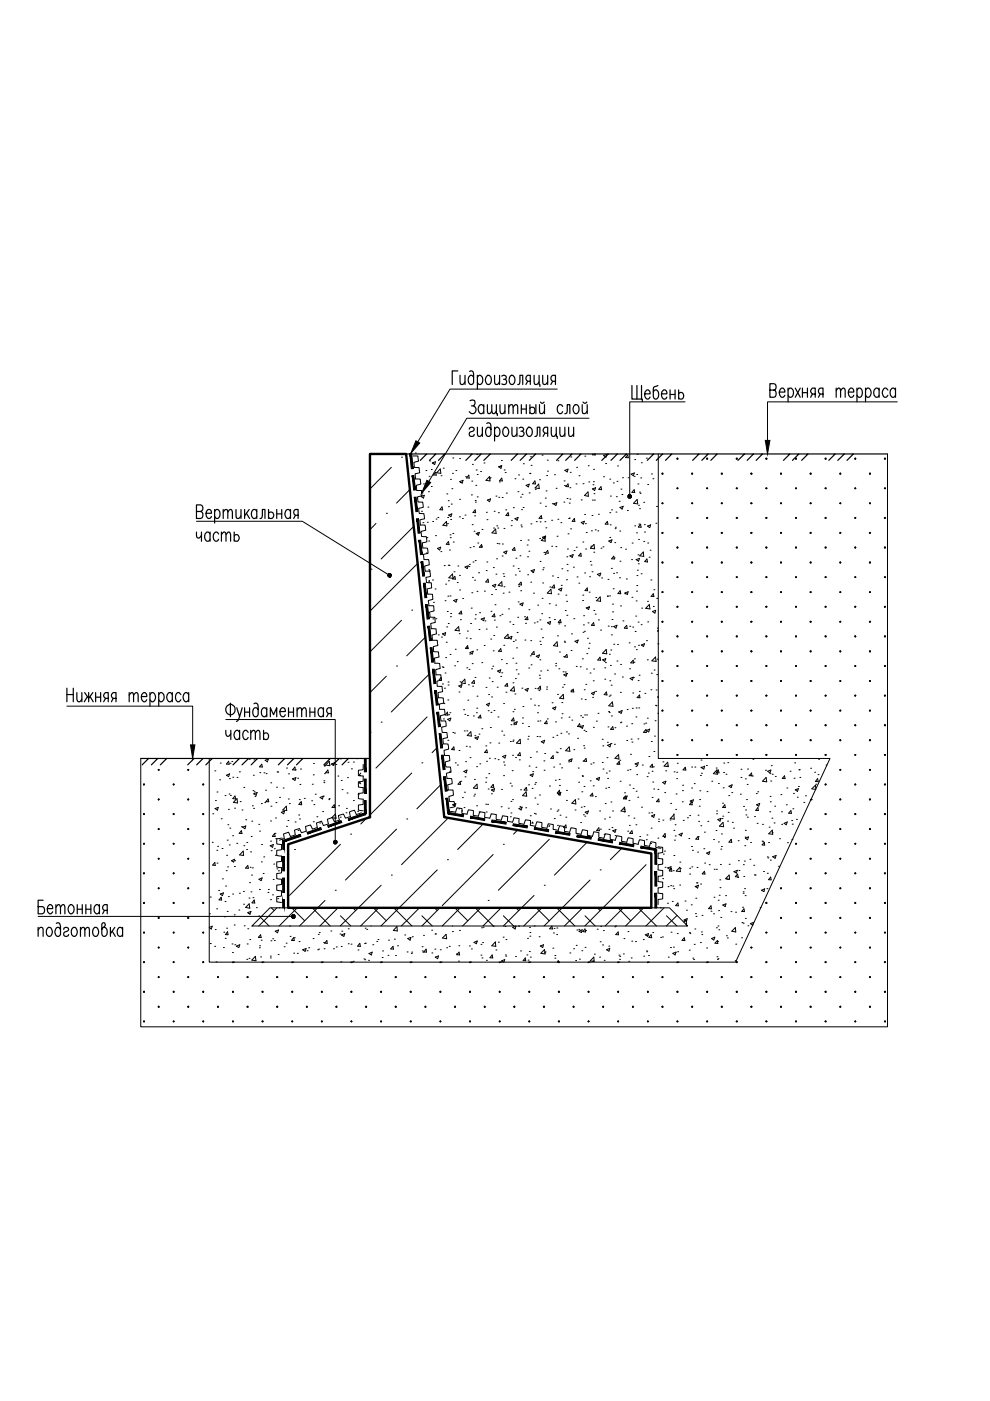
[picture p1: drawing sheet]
<svg xmlns="http://www.w3.org/2000/svg" width="210mm" height="297mm" viewBox="0 0 210 297" stroke-linecap="round" stroke-linejoin="round" font-family="sans-serif">
<!-- layer: Hatch -->
<g fill="none" stroke="#000" stroke-width=".21">
<path d="M83 99.1l-4.6 4.6M85.1 96.9h.1M90.3 99.8h.1M91.1 97.7h.1M91.4 99.6h.1M91.7 98.2l.6-.3-.1 .6zM91.7 98.2h.1M93.3 99.4l.2 1-.9-.2zM94 99.3h.1M96 97.1h.1M96.6 99.8h.1M97.5 97.2h.1"/>
<path d="M100.2 98.5h.1M101 99.6h.1M101.1 96.4h.1M101.9 100h.1M102.6 98.2h.1M105.7 99l.7-.3-.2 .6zM106 98.9h.1M106.3 97.6h.1M106.9 99.6h.1M111 98.3h.1M112.5 96.8h.1M112.6 98.7h.1"/>
<path d="M114.9 96.5h.1M116 97.6h.1M116.1 99.9h.1M118.3 97.7h.1M119.8 99.7l.6-.2-.1 .6zM121 96.9h.1M122.3 99.1h.1M124 96.7h.1M124.7 98.7h.1M125.7 96.3l-.1 .1 .6 .1v-.2M125.9 99.5h.1M126 96.3h.1"/>
<path d="M128 96.6l.7-.3-.2 .6zM128.4 98.3h.1M130.9 98.8h.1M133.1 96.5l.1 .6-.6-.1zM134.6 97.4h.1M135.1 96.3h.1M136 98.1h.1M137 97.1h.1M139.6 96.3v64.5h36.4l-20 43.2h-111.6v-43.2M188.2 96.3v121.4h-158.4v-56.9M79.7 111l-1.3 1.3M81.9 108.8h.1"/>
<path d="M86.9 103.8l-2.8 2.9M87.7 111.6l-6.9 6.9M88.4 119.6l-10 10M89.3 105.3l.7-.3-.2 .6zM89.4 108.4h.1M89.5 104.5h.1M89.7 110.8h.1M89.8 102.6h.1M90.4 117.2h.1M90.5 114h.1M90.6 110.7h.1M90.7 107.5h.1"/>
<path d="M90.8 104.3h.1M90.9 114.7h.1M91 101h.1M91.4 103.2h.1M91.7 110.6h.1M92.3 113.6h.1M92.4 100.1l.1 .6h-.6zM92.5 110.1h.1M92.8 116.3l.6-.3-.2 .6zM92.8 109.7h.1M93.5 117h.1M93.5 100.9h.1"/>
<path d="M93.7 107.5l.2 .6h-.6zM94.2 119.9h.1M94.7 110.6v.9l-.8-.1zM94.7 104.7h.1M94.9 111h.1M94.9 109.7h.1M95 106.2h.1M95 119.8h.1M95.1 107.4h.1M95.1 114.8l.1 .7-.6-.1zM95.1 109.2l.7-.2-.2 .5zM95.2 119.9h.1"/>
<path d="M95.3 116.6h.1M95.4 113.4h.1M95.5 114h.1M95.5 101.6h.1M95.5 110.1h.1M95.7 106.9h.1M95.8 103.6h.1M95.9 100.4h.1M96 113.1h.1M96.1 114.9h.1M97.4 109.6h.1M97.5 105.9h.1"/>
<path d="M97.5 102.1l.7-.3-.2 .6zM97.6 102.3h.1M98 109.9h.1M98.6 109.2h.1M98.7 101.1h.1M99.4 100.7l.1 .7-.6-.1zM99.5 119.7h.1M99.7 116.1h.1M99.9 104.9h.1M100 102h.1M100.1 111.2h.1M100.3 119.2h.1"/>
<path d="M100.4 115.9h.1M100.5 112.6h.1M100.6 109.4h.1M100.8 106.1h.1M100.8 118.9h.1M100.8 108.1v.6h-.5zM100.8 106.5h.1M100.9 102.9h.1M101 113.1l.6-.2-.2 .6zM101.2 105.4h.1M101.2 100.6h.1M101.2 113h.1"/>
<path d="M101.3 115.1h.1M102.1 115.8h.1M102.1 115.5l.1 .6-.6-.1zM102.2 112.3h.1M103.1 108.6h.1M103.2 119.2h.1M103.3 110.2h.1M103.3 106l.7-.2-.2 .6zM103.8 101.5h.1M103.8 101l.1 1-.9-.2zM103.9 101.3h.1M104.6 112h.1"/>
<path d="M104.8 108.4h.1M105.1 112.2l.1 .9-.9-.1zM105.2 105.2h.1M105.3 118.5h.1M105.3 111.5h.1M105.4 115.2h.1M105.5 112h.1M105.7 108.7h.1M105.7 105.4h.1M105.8 115.3h.1M105.9 102.2h.1M106.4 101.4l.1 .6-.6-.1z"/>
<path d="M106.5 105.5h.1M106.5 117.9h.1M106.5 115.3h.1M106.8 117.1l.7-.3-.2 .6zM106.8 112h.1M107.1 100.2h.1M107.2 108.1h.1M107.4 104.5h.1M107.7 108.7l.2 .6h-.6zM108.4 111.4h.1M108.5 110.4h.1M108.8 107.6h.1"/>
<path d="M109.1 116.1l.1 .6-.6-.1zM109.2 101.5h.1M109.2 110l.7-.3-.3 .6zM109.4 118.3h.1M109.8 104.3h.1M109.9 100.7h.1M110.2 117.8h.1M110.4 114.6h.1M110.4 105.4h.1M110.4 111.3h.1M110.5 111.7h.1M110.6 108.1h.1"/>
<path d="M110.7 104.8h.1M110.8 101.6h.1M110.9 107.6h.1M111.5 102.9l.7-.3-.2 .6zM111.8 115.6h.1M111.8 118.1h.1M112 114.5h.1M112.1 116.9h.1M112.2 104.5h.1M112.3 100.4h.1M112.4 100.4h.1M112.6 111.1h.1"/>
<path d="M113.4 102l.1 .6h-.6zM113.5 103.7h.1M113.7 110.6h.1M114.2 102.6l.1 1-.8-.2zM114.4 101.7h.1M114.4 114.2h.1M114.5 110.6h.1M114.5 106.7h.1M114.5 119h.1M114.8 109.3l.1 .6h-.6zM114.8 114.6l.7-.8 .1 1zM115 113.9l.7-.2-.2 .5z"/>
<path d="M115.3 117.1h.1M115.4 113.9h.1M115.5 110.6h.1M115.5 117.5h.1M115.6 105.6h.1M115.7 107.3h.1M115.7 111.9h.1M115.8 104.1h.1M115.9 100.8h.1M116.1 116.7l.1 .6-.5-.1zM117 110.3h.1M117 115.8h.1"/>
<path d="M117.1 106.8h.1M117.4 106.8l.7-.2-.2 .6zM117.6 100.7h.1M117.9 115.9h.1M117.9 103.5h.1M118.1 113.7h.1M118.3 110.1h.1M118.9 110.8h.1M119.5 106.5h.1M119.6 102h.1M119.7 102.9h.1M120.2 118.1h.1"/>
<path d="M120.2 119.7h.1M120.2 105.7h.1M120.3 116.4h.1M120.4 113.2h.1M120.4 102.6l.1 .6h-.5zM120.6 109.9h.1M120.7 106.7h.1M120.7 109.8h.1M120.8 103.4h.1M120.8 105.8h.1M120.8 117.8l.5 .4 .2-.6-.6 .2M120.9 100.1h.1"/>
<path d="M121 112.1h.1M121.7 116.7h.1M121.8 109.9l.1 .7-.6-.1zM122.1 102.6h.1M122.2 116h.1M122.8 100.9h.1M123.1 117.3l.1 .6-.5-.1zM123.2 106h.1M123.2 110.8l.7-.3-.2 .6zM123.6 114.9h.1M123.6 102.6h.1M124 109.1h.1"/>
<path d="M124.1 111h.1M124.2 116.4h.1M124.3 112.9h.1M124.7 104.3l.1 .9-.9-.1zM124.8 102.2h.1M125.1 119h.1M125.3 115.8h.1M125.3 119.8h.1M125.4 112.6h.1M125.5 109.3h.1M125.6 106h.1M125.6 103.7l.7-.3-.2 .6z"/>
<path d="M125.7 102.8h.1M125.8 102.1h.1M125.9 117.1h.1M125.9 104.7h.1M125.9 115.4l.2 1-.9-.2zM126 106h.1M126.2 112.3h.1M126.7 112.6h.1M126.9 109h.1M127.4 116.2h.1M127.4 103.2l.2 .6-.6-.1zM127.8 115.9h.1"/>
<path d="M128 101.1h.1M128.8 110.6l.1 .6-.6-.1zM129.1 114.7l.7-.2-.3 .5zM129.3 108.7h.1M129.3 101.6h.1M129.3 113.9h.1M129.4 111.3h.1M129.4 105.2h.1M129.7 108.1h.1M130 102.4h.1M130.1 117.9l.2 .6h-.6zM130.2 118.3h.1"/>
<path d="M130.3 115h.1M130.4 112.1h.1M130.5 111.8h.1M130.6 108.6h.1M130.7 105.3h.1M130.8 102.1h.1M131.3 106.3h.1M131.4 112.6h.1M131.4 119h.1M131.4 107.6l.7-.3-.2 .6zM131.6 116.1h.1M131.7 103.7h.1"/>
<path d="M131.9 104.8h.1M132 101.3h.1M132.6 116.4h.1M133 108.2h.1M133.2 101.3h.1M133.8 100.5l.7-.2-.2 .6zM133.9 118.6h.1M134 115.1h.1M134.5 101h.1M134.5 103.8l.1 .6h-.6zM134.6 111.5h.1M134.9 118.6l.7-.2-.2 .6z"/>
<path d="M135 113h.1M135 100.6h.1M135.1 105.9l.1 .9-.9-.1zM135.3 117.6h.1M135.3 102.6h.1M135.3 119.5h.1M135.4 114.4h.1M135.4 107.1h.1M135.5 111.1h.1M135.6 107.9h.1M135.6 104.3h.1M135.7 104.6h.1"/>
<path d="M135.8 111.2l.1 .6-.6-.1zM135.8 101.3h.1M136.4 117l.1 1-.9-.2zM136.5 114.8h.1M136.5 106.5h.1M136.6 111.2h.1M136.7 112.8h.1M137.2 118.5l.1 .7-.6-.1zM137.3 111.5l.7-.2-.2 .6zM137.3 102.7h.1M137.3 115.1h.1M137.6 118.1h.1"/>
<path d="M137.8 116.7h.1M138.1 100.5h.1M138.4 101.5h.1M139.1 110.9h.1M139.2 107.4h.1M78.7 120.7h.1M85.1 131.5l-6.7 6.7M87.3 129.4h.1M90.2 135.1l-4 4M90.9 120.8h.1M90.9 123.2l.2-.1-.2 .4M91 121h.1"/>
<path d="M91.7 123h.1M91.8 131.2h.1M91.9 127.7h.1M92.2 124.9h.1M92.4 131.2h.1M92.9 134.6h.1M93.6 135.1h.1M93.8 134.4l.7-.3-.2 .6zM94.4 127.4h.1M94.5 139.4h.1M94.5 123.9h.1M94.6 136.2h.1"/>
<path d="M94.7 132.9h.1M94.8 129.7h.1M95 126.4h.1M95 132.2h.1M95.1 123.1h.1M95.4 126.4h.1M95.4 138.8h.1M95.5 130.8h.1M95.5 130.1h.1M95.9 121.7l.2 .9-.9-.1zM96.2 127.3l.7-.2-.2 .6zM96.3 121.2h.1"/>
<path d="M96.4 122.2l.2 .6h-.6zM96.5 133.6l.7-.7 .2 .9zM96.5 137.7h.1M96.9 123.5h.1M97.1 120h.1M97.4 134.4h.1M97.4 122h.1M97.5 125.1h.1M97.6 131.4h.1M97.8 129.6l.1 .6-.6-.1zM98.1 126.9h.1M98.6 120.2l.7-.2-.2 .6z"/>
<path d="M98.8 135.3h.1M99 137.3h.1M99.1 133.8h.1M99.1 136.9l.2 .6h-.6zM99.4 120.1h.1M99.6 138.7h.1M99.7 138.3l.6-.2-.2 .6zM99.7 135.4h.1M99.8 132.2h.1M99.9 128.9h.1M100 125.7h.1M100.2 122.4h.1"/>
<path d="M100.6 123h.1M100.7 131.2h.1M100.8 130.3h.1M101.1 137.8h.1M101.1 125.4h.1M101.5 121.4h.1M101.6 133.5h.1M101.7 129.9h.1M102 131.3l.7-.3-.2 .6zM102.7 136.8h.1M102.7 125.3h.1M102.8 131.6h.1"/>
<path d="M103.1 121h.1M103.1 133.4h.1M103.5 122.8l.1 .6h-.6zM104.1 135.5h.1M104.1 129.6h.1M104.2 126.1h.1M104.4 124.1l.7-.2-.2 .6zM104.6 138h.1M104.6 120.3h.1M104.7 134.7h.1M104.8 131.5h.1M104.8 130.2l.1 .6-.5-.1z"/>
<path d="M104.9 128.2h.1M105.1 125h.1M105.2 121.7h.1M105.2 133h.1M106 130.5h.1M106.2 137.5l.1 .6h-.6zM106.3 139.9h.1M106.4 130.2h.1M106.5 124.2l-.1-.9-.8 .8 .9 .2M106.7 125.8h.1M106.7 121.7h.1M106.8 122.2h.1"/>
<path d="M106.8 136.8h.1M106.8 124.4h.1M107.7 134.5l.1 .9-.9-.1zM107.8 129.1h.1M107.9 125.5h.1M108.1 131.9h.1M108.5 134.9l-.6 .3 .5 .3 .1-.6M108.7 139.6h.1M108.8 132.4h.1M108.8 120h.1M108.8 136h.1M109.3 121.9h.1"/>
<path d="M109.3 135.7h.1M109.5 137.4h.1M109.6 134.1h.1M109.8 130.9h.1M109.9 127.6h.1M109.9 120.6h.1M110 124.4h.1M110.1 121.1h.1M110.2 128.1l.7-.3-.2 .6zM110.4 125.3h.1M110.4 123.4l.2 .6h-.6zM111.2 130.8h.1"/>
<path d="M111.3 135.7h.1M111.4 132.2h.1M111.8 130.8l.1 .6-.6-.1zM111.9 121.9h.1M112.1 129.3h.1M112.4 139.1h.1M112.5 123.4h.1M112.5 135.8h.1M112.6 121l.7-.2-.2 .6zM112.9 121.4h.1M113.1 125.8h.1M113.2 138.1l.1 .7-.6-.1z"/>
<path d="M113.3 132.1h.1M113.9 131.9h.1M114 128.3h.1M114.4 138.8l-.7 .3 .5 .3 .2-.5M114.5 139.9h.1M114.5 136h.1M114.5 131.4h.1M114.6 136.6h.1M114.7 133.4h.1M114.9 130.1h.1M114.9 126.9h.1M115 135.2h.1"/>
<path d="M115.1 123.6h.1M115.1 120.8h.1M115.2 120.4h.1M116.1 132l.7-.2-.2 .6zM116.4 131h.1M116.5 128h.1M116.6 124.4h.1M116.8 125l.1 .9-.9-.1zM117.1 122.1h.1M117.5 124l.1 .7-.6-.1zM117.6 131.3h.1M117.8 128.3h.1"/>
<path d="M118.1 136.1l.1 .9-.9-.1zM118.2 134.8h.1M118.2 122.5h.1M118.3 126h.1M118.4 125l.7-.3-.1 .6zM118.5 132.3h.1M118.6 138.2h.1M118.8 131.4l.2 .6-.6-.1zM119 124.1h.1M119.1 120.6h.1M119.5 139.2h.1M119.6 136h.1"/>
<path d="M119.7 132.7h.1M119.7 136.2h.1M119.8 129.4h.1M120 126.2h.1M120.1 122.9h.1M120.1 127.5h.1M120.2 130.5h.1M120.2 138.8l.1 .5h-.6zM120.3 121h.1M121.1 137.9h.1M121.2 134.4h.1M121.6 120.3h.1"/>
<path d="M121.7 131.2h.1M121.9 136l.7-.3-.2 .6zM122.3 122.3h.1M122.7 123.6h.1M123.5 139.7h.1M123.5 127.3h.1M123.6 126.2h.1M123.6 134.1h.1M123.7 132.5h.1M123.7 130.5h.1M123.9 133.8h.1M124 121.5h.1"/>
<path d="M124.3 128.9l.7-.3-.2 .6zM124.4 138.6h.1M124.5 124.7l.1 .6-.6-.1zM124.5 135.3h.1M124.7 132.1h.1M124.8 137.4h.1M124.8 128.8h.1M124.9 125.5h.1M124.9 136.4h.1M125 122.3h.1M125.5 121.2h.1M125.9 132l.1 .6h-.6z"/>
<path d="M125.9 129.4h.1M126.2 130.2h.1M126.3 126.7h.1M126.7 121.8l.7-.3-.2 .6zM126.9 131.4h.1M127.2 139.3l.1 .7-.6-.1zM127.3 126.6v.9l-.8-.1zM127.3 133.6h.1M127.6 122.5h.1M127.8 139.9l.6-.3-.2 .6zM128.5 137.7l.2 .9-.9-.1zM128.8 126.4h.1"/>
<path d="M128.9 122.8h.1M128.9 132.7h.1M129.2 138.7h.1M129.2 126.4h.1M129.5 137.8h.1M129.6 134.6h.1M129.6 120.5h.1M129.6 132.9h.1M129.8 131.3h.1M129.9 128.1h.1M129.9 129.7h.1M130 124.8h.1"/>
<path d="M130.1 121.6h.1M130.1 136.6h.1M130.1 132.8l.7-.2-.2 .6zM130.7 121.4h.1M130.9 136.6h.1M131.4 122.5h.1M131.5 125.3l.1 .6-.6-.1zM131.6 128.5h.1M132.1 131.6h.1M132.5 125.9h.1M132.5 125.7l.7-.2-.2 .6zM132.8 122.8h.1"/>
<path d="M132.8 132.6l-.4 .6 .6 .1-.1-.7M133.4 136.3h.1M133.5 132.8h.1M134 126.6h.1M134.2 133h.1M134.2 140l.1 .6-.6-.1zM134.5 139.7h.1M134.5 137.1h.1M134.7 133.9h.1M134.8 130.6h.1M134.9 127.4h.1M134.9 137.7h.1"/>
<path d="M135 125.3h.1M135 124.1h.1M135 122h.1M135.1 120.9h.1M135.3 131.9h.1M135.4 136.8h.1M135.9 132.4h.1M135.9 121.7h.1M136 136.8l.7-.3-.3 .6zM136.1 128.9h.1M137.1 135.8h.1M137.2 139.9h.1"/>
<path d="M137.3 127.5h.1M137.3 131.9h.1M137.7 128.2l.1 .9-.9-.1zM138 123h.1M138.3 129.7l.7-.3-.1 .6zM138.5 128.6h.1M138.5 125.9l.1 .6-.6-.1zM138.6 125h.1M139 139.3l.1 .9-.9-.1zM139.2 126.9h.1M139.4 139.8h.1M139.4 133.2h.1"/>
<path d="M139.5 136.5h.1M139.6 133.6l-.2 .2h.2M78.7 155.3l-.3 .2M80.8 153.1h.1M81.9 143.4l-3.5 3.4M84.1 141.2h.1M90.6 152l-10.9 10.8M91 142.9l-8 8M92.7 158.5l-1.1 1.1M93.1 144.1l.4-.4 .1 .6-.5-.1M93.8 141.4h.1M93.8 145h.1"/>
<path d="M93.9 141.5h.1M94 152.4h.1M94.1 149.2h.1M94.2 145.9h.1M94.4 142.7h.1M94.9 151l.1 .6h-.6zM94.9 152.5l.7-.2-.2 .6zM95 148.4h.1M95 157h.1M95 145.2h.1M95 144.6h.1M95.1 151.5h.1"/>
<path d="M95.4 151.1h.1M95.9 158.8h.1M96 155.3h.1M96.2 158.4l.1 .6-.5-.1zM96.4 155.4h.1M96.4 141.2h.1M96.9 140.3h.1M97.3 146.7h.1M97.3 159.1h.1M97.5 144.6h.1M98 145.1l-.7 .3 .4 .3 .3-.5M98.3 150.5h.1"/>
<path d="M98.4 155h.1M98.6 151.5h.1M98.6 144v.9l-.8-.1zM98.8 158.2h.1M99 155h.1M99 141.6h.1M99.1 151.7h.1M99.2 148.4h.1M99.3 145.2h.1M99.4 141.9h.1M99.6 158.4h.1M99.8 155.1l.1 1-.8-.2z"/>
<path d="M100.1 140.7h.1M100.2 145.5h.1M100.4 151.8h.1M100.5 144.3l.1 .6-.6-.1zM100.7 156h.1M100.7 143.6h.1M100.7 156.4l.7-.2-.2 .6zM101 151.1h.1M101.1 150.1h.1M101.1 147.6h.1M101.6 155.6h.1M101.9 151.6l.1 .6h-.6z"/>
<path d="M102.2 154.5h.1M102.2 140.5h.1M103 158.1h.1M103 145.7h.1M103.1 149.4l.7-.3-.2 .6zM103.2 159l.1 .6-.6-.1zM103.5 150.7h.1M103.6 147.3h.1M103.7 143.7h.1M103.9 157.5h.1M104 154.2h.1M104.1 151h.1"/>
<path d="M104.2 147.8h.1M104.2 141.8h.1M104.4 144.5h.1M104.5 141.3h.1M104.7 150.7h.1M105.4 145.7h.1M105.5 142.3l.7-.3-.2 .6zM105.6 152h.1M105.7 157.6h.1M106.2 143.4h.1M106.4 142.6h.1M106.4 155h.1"/>
<path d="M106.8 149.2h.1M106.8 155.9h.1M107.3 146.8h.1M107.4 140.7h.1M107.5 144.9l.2 .6-.6-.1zM108.2 157.2h.1M108.3 153.7h.1M108.7 157.2h.1M108.8 150.9h.1M108.8 144.8h.1M108.8 156.9h.1M108.9 152.2l.1 .7-.6-.1z"/>
<path d="M108.9 153.7h.1M109 145.6l.1 .9-.9-.1zM109 153.3l.6-.3-.2 .6zM109.1 150.4h.1M109.2 147.1h.1M109.3 143.9h.1M109.4 140.6h.1M109.4 142h.1M109.9 142.9h.1M110.2 159.6l.2 .6-.6-.1zM110.3 156.7l.1 1-.9-.1zM110.7 145.9h.1"/>
<path d="M110.7 153.4h.1M110.8 152.2h.1M110.9 149.8h.1M111.3 146.2l.7-.2-.2 .5zM111.9 156.7h.1M112 156.1h.1M112.1 154h.1M112.1 141.6h.1M112.5 148.2h.1M112.6 141h.1M113.3 149.5h.1M113.5 146h.1"/>
<path d="M113.7 159.4h.1M113.9 156.2h.1M114 151.1h.1M114 152.9h.1M114.1 149.6h.1M114.3 146.4h.1M114.3 143.2h.1M114.4 143.8h.1M114.4 156.2h.1M114.5 152.9h.1M114.6 145.5v.6l-.6-.1zM114.6 142.3h.1"/>
<path d="M114.8 157.3l.7-.3-.2 .6zM115.5 159.8h.1M115.9 146.1h.1M115.9 145.7h.1M115.9 152.9l.1 .5h-.6zM116 142.1h.1M116 152.4h.1M117.1 149h.1M117.2 150.1l.7-.2-.3 .6zM117.2 156.3h.1M117.8 153.1h.1M117.8 141.2h.1"/>
<path d="M117.8 140.7h.1M117.9 159.5h.1M118.1 155.9h.1M118.2 159.6h.1M118.2 147.2h.1M118.5 141.8h.1M118.8 158.7h.1M118.9 155.5h.1M119 152.2h.1M119.1 149h.1M119.2 151.3h.1M119.3 145.7h.1"/>
<path d="M119.4 142.4h.1M119.4 147.2l.1 1-.8-.2zM119.5 143.1l.7-.3-.2 .6zM119.6 145.1h.1M119.8 142.5h.1M120.1 155.2h.1M120.1 142.8h.1M120.5 155.6h.1M120.6 152h.1M120.7 158.4l.1 .9-.9-.1zM121.1 146.3h.1M121.2 152.7h.1"/>
<path d="M121.5 146.1l.2 .6h-.6zM121.7 158.9h.1M122.2 141.3h.1M122.5 156.5h.1M122.9 153.4l.1 .7-.6-.1zM123 154.1l.7-.3-.2 .6zM123 141.4h.1M123.1 151.8h.1M123.2 148.2h.1M123.5 152.1h.1M123.7 158.1h.1M123.8 154.8h.1"/>
<path d="M123.9 146.2h.1M123.9 158.6h.1M124 151.6h.1M124.1 148.3h.1M124.2 145.1h.1M124.2 155.1h.1M124.3 141.8h.1M124.4 151.6h.1M125.1 142.7h.1M125.6 147.9h.1M125.8 144.3h.1M125.8 154.2h.1"/>
<path d="M125.9 141.8h.1M126.1 146.7l-.7 .3 .5 .3 .2-.5M126.3 146.6h.1M126.4 152.9h.1M126.8 151.2h.1M127.7 156.7h.1M127.8 158.1h.1M128.2 144h.1M128.2 141.6h.1M128.4 140.5h.1M128.6 146.7l.1 .6h-.6zM128.8 157.4h.1"/>
<path d="M128.8 158l.7-.2-.2 .6zM128.9 154.1h.1M129 150.9h.1M129.2 147.6h.1M129.2 151.1h.1M129.3 144.3h.1M129.4 147.4h.1M129.4 141.1h.1M129.5 157.6h.1M129.6 145.3h.1M129.6 151.8h.1M129.8 148.8l.2 1-.9-.2z"/>
<path d="M129.9 154.1l.1 .6-.5-.1zM130.3 157.8h.1M130.3 142.9h.1M130.4 154.3h.1M130.8 140.2h.1M131.2 150.9l.7-.2-.2 .5zM131.5 146.8h.1M131.5 153.2h.1M131.6 140.9h.1M131.7 153.1h.1M132 143.5h.1M132.8 154h.1"/>
<path d="M132.9 157h.1M133 150.4h.1M133.5 141.8h.1M133.6 143.8l.7-.2-.2 .6zM133.7 159.9h.1M133.8 156.7h.1M133.9 153.4h.1M134 157.3h.1M134.1 150.2h.1M134.2 146.9h.1M134.3 143.7h.1M134.4 140.4h.1"/>
<path d="M134.8 152h.1M134.9 150.1h.1M135.3 156.7h.1M135.3 144.3h.1M135.4 150.1h.1M135.5 143.2h.1M135.6 146.6h.1M135.6 147.3l.1 .6h-.6zM136.5 153.5h.1M136.7 147h.1M136.9 153.3h.1M136.9 154.7l.1 .6h-.6z"/>
<path d="M137 154.9l.8-.3-.3 .6zM137.2 152.3h.1M138 146.2h.1M138.1 142.7h.1M138.1 157.2h.1M138.6 159.3h.1M138.7 142.1h.1M138.8 156.1h.1M138.9 152.8h.1M139 149.5h.1M139.1 146.3h.1M139.1 149.6h.1"/>
<path d="M139.2 143h.1M139.6 151.2v.1M139.6 147.7l-.2 .1 .2 .1M45 178.6h.1M45.1 172.5h.1M45.6 163.4h.1M45.6 171.4l.7-.2-.2 .6zM45.7 169.7h.1M46 167.9h.1M46.1 179.4h.1M46.6 165.3h.1M46.7 161.8h.1"/>
<path d="M46.9 173.6h.1M47.1 179.9h.1M47.7 168.7h.1M48 164.4l.7-.3-.2 .6zM48.2 178.1h.1M48.3 174.9h.1M48.4 171.6h.1M48.5 161.4l.1 .6h-.6zM48.6 168.3h.1M48.6 179.1h.1M48.6 165.1h.1M48.7 175.6h.1"/>
<path d="M48.8 161.8h.1M48.9 168.6h.1M49.1 161.4h.1M49.3 177.2h.1M49.4 164.8h.1M49.7 171.4h.1M49.8 168.8l.2 .6-.6-.1zM50.2 178.8h.1M50.2 164.8h.1M50.2 169.3l.2 1-.9-.2zM50.8 163.6h.1M50.9 170h.1"/>
<path d="M51.2 175.3h.1M51.2 176.1l.1 .6h-.6zM51.3 171.7h.1M51.4 175.4l.7-.3-.2 .6zM51.7 166.9h.1M51.7 179.3h.1M52.1 173.8h.1M52.3 178.6h.1M52.8 161h.1M53.3 177.4h.1M53.4 174.1h.1M53.5 170.8h.1"/>
<path d="M53.6 167.6h.1M53.7 164.4h.1M53.8 171.4h.1M53.8 168.3l.7-.3-.2 .6zM53.8 161.1h.1M53.9 167.9h.1M54.1 168.9h.1M54.9 174.8h.1M55 176.2h.1M55.1 163.8h.1M55.4 170.4h.1M55.5 179.1h.1"/>
<path d="M55.5 162l.1 .6h-.6zM56 163.9h.1M56.1 170.2h.1M56.2 161.2l.7-.3-.2 .6zM56.3 167.5h.1M56.4 164h.1M56.9 169.4l.1 .6h-.6zM57.3 179.3l.7-.2-.2 .5zM57.4 174.1h.1M57.4 178.3h.1M57.4 166h.1M57.4 170.9h.1"/>
<path d="M58.2 179.9h.1M58.2 176.7l.1 .7-.6-.1zM58.3 176.7h.1M58.4 173.4h.1M58.5 177.8h.1M58.5 170.2h.1M58.6 166.9h.1M58.8 163.6h.1M58.9 163.7h.1M59.3 169.1h.1M59.6 172.2l.7-.3-.1 .6zM60 167.1h.1"/>
<path d="M60.7 170.9l.1 1-.9-.2zM60.7 162.8h.1M60.7 175.2h.1M61 174h.1M61.1 169.4h.1M61.2 164.1h.1M61.3 170.4h.1M62 165.1l.7-.2-.2 .6zM62.5 162.6l.1 .7-.6-.1zM62.6 174.3h.1M62.6 163.2h.1M63.1 165h.1"/>
<path d="M63.2 176.1h.1M63.3 172.8h.1M63.5 169.5h.1M63.5 173.6h.1M63.6 166.3h.1M63.6 170.1h.1M63.7 163.1h.1M63.9 170l.1 .6-.6-.1zM64.5 169.3h.1M64.8 177.8l-.2 .2M66.1 169.8h.1M66.2 166.3h.1"/>
<path d="M66.4 164.3h.1M66.4 174.2h.1M66.5 161.9h.1M66.5 170.6h.1M66.8 168.4h.1M67.2 173.2h.1M67.8 174.5h.1M67.9 169.1l.6-.3-.1 .6zM68.4 172.1h.1M68.5 168.8h.1M68.7 165.6h.1M68.7 165.9h.1"/>
<path d="M68.7 162.4h.1M68.8 162.3h.1M68.8 164h.1M69.5 163.3l.1 .6-.6-.1zM69.7 169.5h.1M69.8 169.3h.1M69.8 161.4l.1 .9-.9-.1zM70.2 162l.8-.3-.3 .6zM70.4 173.3l.7-.7 .1 .9zM70.9 170.6l.1 .6h-.6zM71.2 162.1h.1M71.6 164.5h.1"/>
<path d="M71.8 170.8h.1M72.1 173.3h.1M72.2 160.9h.1M72.2 179l-10.8 10.9M72.3 165.5h.1M72.5 167.4h.1M73.4 172.3h.1M73.4 171.4h.1M73.6 168.1h.1M73.7 164.9h.1M73.8 161.6h.1M74.3 176.9h.1"/>
<path d="M74.5 163h.1M74.9 161.6h.1M74.9 169.7h.1M75.6 160.9h.1M75.8 172h.1M75.9 168.5h.1M76.5 163.9l-.4 .6h.4M76.5 165.8l-.4 .1 .4 .3M77.7 173.5l-1.2 1.2M84.1 175.8l-10.9 10.8M86.2 173.6h.1M87.3 163.9l-8.9 8.9"/>
<path d="M89.5 161.7h.1M93.5 166.4l-5.1 5.1M95.1 173.4l-10 9.9M95.3 163.5h.1M96 170.6l.6-.2-.1 .6zM96.5 161.7h.1M97 162.2h.1M97.3 171.5h.1M97.6 165.7l.1 .6h-.6zM97.7 165.6h.1M97.9 171.9h.1M98 169.1h.1"/>
<path d="M98.3 163.6l.7-.3-.2 .6zM98.4 171.2h.1M98.5 168h.1M98.6 164.7h.1M98.7 161.5h.1M99.7 160.6h.1M100.5 168.8h.1M100.6 165.3h.1M100.6 168.4h.1M101 170.8h.1M101 162.5h.1M101.1 166.3l.1 .9-.8-.1z"/>
<path d="M101.6 172.2h.1M101.7 162h.1M102.4 174.7l-5.4 5.4M103 165.8h.1M103 170.5h.1M103 164.9h.1M103.1 172.2h.1M103.2 161.4h.1M103.4 170.5h.1M103.5 167.3h.1M103.6 164h.1M103.8 160.8h.1"/>
<path d="M104.2 168.3h.1M104.2 167.5l.7-.3-.2 .6zM104.6 166.3l.1 .6h-.6zM104.9 160.9h.1M105.6 161.1h.1M106.3 171.1h.1M106.3 167.4h.1M106.7 179h.1M106.8 164.5h.1M106.8 161.6h.1M106.9 162.2h.1M107.2 160.1l-.1 .6-.5-.3 .7-.3"/>
<path d="M107.8 171.4h.1M108.2 166.1h.1M108.2 173.2h.1M108.3 169.9h.1M108.3 172.4h.1M108.5 166.7h.1M108.6 163.4h.1M108.7 160.1h.1M108.7 169.5h.1M109.3 160.6h.1M109.8 176l-.9 .9M110 171.4l.7-.3-.2 .6z"/>
<path d="M110.1 161.1h.1M110.2 171h.1M110.4 167.5h.1M111.5 171.3h.1M111.5 167.9l.2 .9-.9-.1zM111.6 166.9l.1 .6h-.6zM112.1 166.4h.1M112.2 162.4h.1M112.4 164.3l.7-.2-.2 .6zM112.4 160.6h.1M112.4 173h.1M112.7 174.5l.2-.2 .1 .3"/>
<path d="M112.8 167.2h.1M112.9 163.6h.1M113.3 172.5h.1M113.4 166.3h.1M113.4 169.2h.1M113.5 165.9h.1M113.5 172.6h.1M113.6 162.7h.1M113.9 170.5h.1M114.4 168.6h.1M115.3 161.3h.1M115.4 163.3h.1"/>
<path d="M116.3 175.2l.2-.1v.1M116.5 178l-10.8 10.8M116.5 166.7h.1M116.7 171.5h.1M117.3 160.2v.6h-.5zM117.4 162.6h.1M117.5 173.6h.1M117.7 165.4h.1M118.1 172h.1M118.2 175h.1M118.2 168.3l.7-.3-.2 .6zM118.3 171.7h.1"/>
<path d="M118.4 168.5h.1M118.5 165.3h.1M118.6 166.5h.1M118.6 167.5l.1 .7-.5-.1zM118.7 162h.1M118.7 172.8h.1M119.1 162.8h.1M120 173.3h.1M120 174.9l.1 .6h-.6zM120.1 169.7h.1M120.1 167.6h.1M120.6 161.5h.1"/>
<path d="M120.6 161.2l.7-.3-.2 .6zM121.2 170.3l.8-.8 .1 1zM121.9 171.7h.1M122.6 169.4h.1M122.6 162.8h.1M122.7 165.8h.1M123.1 174.4h.1M123.2 171.1h.1M123.4 167.9h.1M123.4 164.5h.1M123.5 164.6h.1M123.6 161.4h.1"/>
<path d="M123.7 172.7h.1M123.8 166.7h.1M123.8 171h.1M124 173h.1M124.1 172.2l.7-.3-.3 .6zM124.2 160.8l.2 .6h-.6zM124.5 178.5l-6.9 7M125.1 165.6h.1M125.3 162h.1M125.6 168.2l.1 .6-.6-.1zM125.8 161.7h.1M125.8 166.6h.1"/>
<path d="M126.2 168.9h.1M126.4 165.1l.7-.3-.1 .6zM127 175.5l.1 .6h-.6zM127.1 171.9h.1M127.3 175.8h.1M127.7 161.7h.1M127.8 163.1h.1M128.1 176.9h.1M128.2 173.6h.1M128.3 170.4h.1M128.4 167.1h.1M128.6 163.9h.1"/>
<path d="M128.7 160.6h.1M128.8 165h.1M129 166.9h.1M129.1 175.8h.1M129.2 163.5h.1M129.2 173.3h.1M129.5 170h.1M129.8 175.5h.1M129.9 171.9h.1M129.9 176.1l.7-.2-.2 .6zM130.4 160.8l.7-.8 .1 .9zM130.4 177.2h.1"/>
<path d="M131 162h.1M131.3 161.4l.1 .6h-.6zM131.4 161.2h.1M131.5 165.6h.1M131.8 179.9l-2.4 2.4M132.3 171.6h.1M132.3 169.1l.7-.3-.2 .6zM132.3 172.2h.1M132.4 168.1h.1M132.4 171.1l.1 1-.8-.2zM132.6 168.8l.2 .6h-.6zM133.1 163.3h.1"/>
<path d="M133.1 176.2h.1M133.2 173h.1M133.3 169.7h.1M133.4 175h.1M133.5 166.4h.1M133.6 163.2h.1M134 176.1l.1 .6h-.6zM134.2 167.2h.1M134.4 173.5h.1M134.7 162l.6-.3-.1 .6zM134.8 162.5h.1M134.8 174.9h.1"/>
<path d="M134.9 167.8h.1M135 164.2h.1M135.2 169h.1M135.6 177.4h.1M136 171.1h.1M136.2 162.2h.1M137 178h.1M137.2 177h.1M137.2 164.7h.1M137.5 163.9h.1M137.6 160.4h.1M137.6 172.4h.1"/>
<path d="M137.9 178.8h.1M138 175.6h.1M138.1 173l.7-.3-.2 .6zM138.2 172.3h.1M138.3 169.1h.1M138.3 163.5h.1M138.3 162l.1 .7-.6-.1zM138.4 165.8h.1M138.5 162.6h.1M138.6 167.3h.1M139.5 177.7h.1M139.5 167.4h.1"/>
<path d="M139.6 174.2h.1M139.6 173.7h.1M139.7 169.4v.6h-.5zM140.5 165.9l.7-.3-.2 .6zM140.5 161.5h.1M140.5 173.9h.1M140.8 177.6h.1M140.9 168h.1M141 176.7l.1 .7-.6-.1zM141.1 163.4h.1M141.4 162.4h.1M141.6 161.6l.1 .9-.9-.1z"/>
<path d="M142.1 173.8h.1M142.2 170.3h.1M142.8 172.6h.1M142.9 176.1h.1M142.9 172.7l.1 1-.9-.1zM142.9 163.6h.1M143 178.1h.1M143.1 174.9h.1M143.2 177.2h.1M143.3 171.6h.1M143.3 168.3h.1M143.5 165.1h.1"/>
<path d="M143.5 163.7h.1M143.6 161.8h.1M144 176.9l.7-.3-.3 .6zM144.7 170h.1M144.7 167.6h.1M144.7 166.5h.1M144.9 173.9h.1M145.3 162.7l.1 .6-.6-.1zM145.8 173.4h.1M146 177.8h.1M146.2 172.9h.1M146.3 169.8l.7-.2-.2 .6z"/>
<path d="M146.6 179.5h.1M146.6 162.6h.1M146.6 167.1h.1M146.6 170l.2 .6h-.6zM147.2 166.1h.1M147.3 162.6h.1M148 172.8h.1M148 177.4l.1 .6-.6-.1zM148 177.4h.1M148.1 174.1h.1M148.3 170.9h.1M148.3 169.5h.1"/>
<path d="M148.4 167.7h.1M148.5 164.4h.1M148.6 162.7h.1M148.6 175.1h.1M148.6 161.1h.1M148.7 163.9h.1M148.7 162.8l.7-.3-.2 .6zM149.2 179.9h.1M149.4 176.4h.1M149.8 162.3h.1M149.9 167.8h.1M150.1 174.1h.1"/>
<path d="M150.9 165.6h.1M151.3 178h.1M151.8 176.1h.1M151.8 162.8h.1M151.9 172.5h.1M151.9 171.9h.1M152 163.2l.1 1-.8-.2zM152.2 173.8l.7-.3-.2 .6zM152.3 166.1h.1M152.3 178.5h.1M152.3 163.3l.1 .6-.6-.1zM153 176.8h.1"/>
<path d="M153 179.5h.1M153.1 173.6h.1M153.2 170.3h.1M153.2 173h.1M153.3 174.4l.1 .9-.9-.1zM153.3 167h.1M153.4 163.8h.1M153.5 161.8h.1M153.7 170.6l.1 .6h-.6zM153.9 164.2h.1M154.3 174.1h.1M154.3 161.7h.1"/>
<path d="M154.4 172.2h.1M154.5 168.7h.1M154.6 166.7l.6-.3-.2 .6zM155 178l.2 .6-.6-.1zM155.2 168h.1M155.3 174.4h.1M155.5 175.6h.1M156.5 178.3h.1M157 168.4h.1M157.1 164.8h.1M157.1 163.1h.1M157.6 171h.1"/>
<path d="M157.9 179.3h.1M158 177.5h.1M158 176.1h.1M158 165.1h.1M158 177.7l.7-.3-.2 .6zM158.1 171.7h.1M158.2 172.8h.1M158.3 169.5h.1M158.4 166.3h.1M158.5 173.3h.1M158.5 163.1h.1M159.1 178.6h.1"/>
<path d="M159.1 164.4h.1M159.3 163.9l.1 .6h-.6zM159.5 164.5h.1M159.6 161h.1M160 173.1h.1M160.4 168.3h.1M160.4 170.6l.7-.3-.2 .6zM160.5 174.6h.1M160.7 167.9h.1M160.7 171.2l.1 .7-.6-.1zM161.6 178.3h.1M161.7 174.8h.1"/>
<path d="M161.7 178.5h.1M162.1 178.6v.6l-.5-.1zM162.3 163.3h.1M162.4 164.8l.2 1-.9-.2zM162.8 163.5l.6-.2-.2 .6zM162.9 178.6h.1M163 176.8l.7-.8 .1 .9zM163.1 175.4h.1M163.2 172.1h.1M163.2 164h.1M163.3 168.9h.1M163.3 170h.1"/>
<path d="M163.4 165.6h.1M163.5 162.3h.1M163.7 173.5h.1M163.7 176.5h.1M163.7 164.2h.1M164.1 174.5h.1M164.3 170.9h.1M164.4 164.6h.1M165.3 177.8h.1M165.6 168.5h.1M165.7 172.1h.1M165.7 174.8h.1"/>
<path d="M166.2 174.6l.7-.3-.2 .6zM166.3 164.5l.2 .6-.6-.1zM166.7 170.6h.1M166.8 167.1h.1M167 178.7h.1M167.5 163.5h.1M167.7 171.9l.1 .6-.6-.1zM167.9 174h.1M167.9 178h.1M168 174.7h.1M168.1 171.5h.1M168.2 168.2h.1"/>
<path d="M168.4 165h.1M168.5 161.7h.1M168.6 167.5l.7-.3-.2 .6zM168.9 173.7h.1M169 169h.1M169.3 166.7h.1M169.4 163.2h.1M169.6 164.8h.1M170.4 170.1h.1M170.8 168.7h.1M171.9 162.9h.1M172.7 163.7h.1"/>
<path d="M173 166.3h.1M173 167.3l-.1-.8-.8 .7 .8 .2M173.4 165.1l.1 .6h-.6zM173.4 164.2h.1M173.6 161h.1M175.1 162.2h.1M44.4 196.6l.6-.2-.2 .6-.4-.3M44.4 193.7h.1M44.6 190.2h.1M45.6 182.9v.6l-.5-.1zM45.6 197.1h.1M45.9 192.7h.1"/>
<path d="M46 180.3h.1M46 183h.1M46.4 188.8h.1M46.7 189.6l.7-.3-.2 .6zM46.9 190.2l.1 .6h-.6zM47.2 186.3h.1M47.5 197.6h.1M47.6 194.4h.1M47.7 191.1h.1M47.8 199h.1M47.8 187.9h.1M48 184.6h.1"/>
<path d="M48 181.3h.1M48 196.8h.1M48.2 193.2h.1M48.3 183.8h.1M48.3 197.6v.6l-.5-.1zM48.4 190.1h.1M49.1 182.5l.6-.3-.2 .6zM49.3 189.6h.1M49.7 194h.1M49.7 196.1h.1M49.7 183.7h.1M49.7 182.5h.1"/>
<path d="M50.6 192.9h.1M50.8 189.4h.1M51.6 180.5v.9l-.8-.1zM51.6 189h.1M51.6 191.7h.1M51.8 196.3h.1M52.1 192.4l.7-.8 .2 1zM52.3 180.1h.1M52.5 196.9h.1M52.5 183.5l.2 .6h-.6zM52.5 193.5l.7-.3-.2 .6zM52.7 193.7h.1"/>
<path d="M52.8 190.4h.1M52.9 187.1h.1M53 199.2h.1M53 183.9h.1M53.1 180.6h.1M53.2 189.1h.1M53.3 185.5h.1M53.5 184h.1M53.6 190.3h.1M53.9 190.8l.1 .7-.6-.1zM54.4 192.4h.1M54.9 194.2h.1"/>
<path d="M54.9 186.4l.7-.3-.2 .6zM55 188.6h.1M55.2 198.2l.2 .6-.6-.1zM55.2 194.5l1.9 1.8M55.4 199.3h.1M55.4 182.7h.1M55.8 185.2h.1M55.9 181.7h.1M56.8 189.2h.1M56.9 188.6h.1M57.2 192.5h84.7l3.9 3.8h-92.4zM57.4 190.7h.1"/>
<path d="M57.4 199.5h.1M57.5 180.4h.1M57.5 192.5l.6 .6M57.8 189.7h.1M57.8 199h.1M57.9 186.5h.1M58 183.2h.1M58.2 199.4h.1M58.4 181.3h.1M58.4 197.4l.7-.2-.3 .6zM58.7 184.2h.1M58.7 192.5l-3.8 3.8"/>
<path d="M58.9 190.5h.1M59.2 184.6h.1M60.7 200h.1M61.4 196.3h.1M61.5 198.5h.1M61.8 192.5l2.8 2.7M62.3 198.8l.1 .6h-.6zM62.4 198.8h.1M62.4 180.1h.1M63 192.5l-3.8 3.8M63.4 199.6h.1M66.2 192.5l3.8 3.8"/>
<path d="M66.4 199h.1M67.5 198.1h.1M67.7 197.7h.1M68.6 199.8h.1M68.9 190.9l-5.4 5.4M69.3 199.4l.1 .6h-.6zM70.1 197.4h.1M71.1 188.8h.1M71.7 192.5l-3.9 3.8M72.1 198h.1M72.2 194.2l2.2 2.1M72.4 198.2l.7-.3-.2 .6z"/>
<path d="M72.5 197.4h.1M73.8 196.9h.1M74.8 192.5l.6 .6M77.4 196.8h.1M77.5 200h.1M77.8 197h.1M78.7 196.3h.1M79.2 192.5l2.7 2.7M79.9 199.6h.1M80.1 199.2h.1M80.3 192.5l-3.8 3.8M80.8 187.7l-8.7 8.6"/>
<path d="M82.4 199.3h.1M83 185.5h.1M83.5 192.5l3.8 3.8M83.6 199.1h.1M84.2 196.5v.9l-.8-.1zM85.8 198.2h.1M86.4 199l.7-.3-.1 .6zM87.4 198.6h.1M88.9 192.5l-3.8 3.8M89.5 194.2l2.2 2.1M89.8 198.3h.1M91.5 197.2h.1"/>
<path d="M92.1 192.5l.6 .6M92.2 198h.1M92.3 198h.1M92.7 184.4l-11.9 11.9M93.3 192.5l-3.8 3.8M94.6 198.1l.1 .9-.9-.1zM94.9 182.3h.1M95.9 197.5h.1M95.9 196.3h.1M96.4 192.5l2.8 2.7M97.4 197.3h.1M97.6 192.5l-3.8 3.8"/>
<path d="M100.5 199.8l.7-.3-.2 .6zM100.8 192.5l3.8 3.8M101 199.7h.1M101.9 192.5l-3.8 3.8M102.1 196.7h.1M102.3 199.8h.1M102.4 196.6h.1M103.5 190.9h.1M104.6 196.4h.1M104.6 181.2l-10.8 10.8M105 199.7l.1 .9-.8-.1zM105.7 199.8h.1"/>
<path d="M106.3 192.5l-3.9 3.8M106.7 198.7h.1M106.7 194.2l2.2 2.1M107.1 196.4h.1M107.3 199.2h.1M108.7 196.6l.7-.2-.2 .6zM109.4 192.5l.6 .6M109.9 196.3h.2M111.8 199h.1M112.3 196.6h.1M112.4 198.5h.1M112.4 197.7h.1"/>
<path d="M113.2 196.3h.1M113.2 189.9l-6.5 6.4M113.7 192.5l2.8 2.7M114.3 198.6h.1M114.9 192.5l-3.9 3.8M115.4 187.7h.1M117 196.4l.1 .6-.6-.1zM117.3 197.8h.1M117.5 196.8h.1M118 198.1h.1M118 192.5l3.9 3.8M118.1 196.8h.1"/>
<path d="M122.3 197.2h.1M122.7 197h.1M122.8 197.4l.6-.3-.1 .6zM123.5 192.5l-3.8 3.8M124 197l.2 .6-.6-.1zM124 194.2l2.2 2.1M124.2 197.3h.1M125.1 186.6l-9.7 9.7M126.6 197h.1M126.7 192.5l.6 .6M127.3 184.4h.1M127.3 199.7h.1"/>
<path d="M127.4 196.4h.1M127.9 197.3h.1M130.3 196.5h.1M130.5 196.3h.1M131 192.5l2.7 2.7M131.1 197.6v.6l-.5-.1zM132.2 192.5l-3.9 3.8M132.3 199h.1M133.1 197.5h.1M133.9 199.5h.1M134.7 199.6h.1M135.3 192.5l3.9 3.8"/>
<path d="M136.4 199.2h.1M136.5 192.5l-3.9 3.8M136.8 198.2l.7-.3-.2 .6zM137 183.3l-13 13M137.2 198.4h.1M138 190.9h.1M138 198.2l.2 .6-.6-.1zM138.4 197.7h.1M140.1 198.7h.1M140.5 198.7h.1M140.5 186.3h.1M140.6 181.1h.1"/>
<path d="M140.8 192.5l-3.9 3.8M140.9 180.5h.1M141 183.9h.1M141.3 194.2l2.2 2.1M141.5 191.5h.1M141.6 184l.7-.2-.2 .5zM141.6 188h.1M142.2 187.8h.1M142.3 197.6h.1M142.4 184.1l.1 .6-.6-.1zM142.5 191.1h.1M142.7 187.9h.1"/>
<path d="M142.7 184.6h.1M142.8 188.4h.1M142.9 181.4h.1M143.6 194.1l-2.3 2.2M143.6 197.9h.1M143.7 191.5l.1 .6-.5-.1zM144.1 187.6h.1M144.1 182.8h.1M144.1 183.9l.2 .9-.9-.1zM144.2 184.1h.1M145 195.5l.5-.4 .1 .8h-.2M145 195.1l.7-.3-.2 .6z"/>
<path d="M145.1 198.8l.1 .6h-.6zM145.2 191h.1M145.5 193h.1M145.7 196.2l-.1 .1M146.2 197.7h.1M146.2 184.1h.1M146.2 185.3h.1M146.3 197.9h.1M146.6 191.8h.1M146.7 183.8h.1M146.8 180.3h.1M147.3 197h.1"/>
<path d="M147.4 187.9l.7-.2-.2 .6zM147.4 193.7h.1M147.4 188h.1M147.5 190.4h.1M147.6 194.3h.1M147.7 187.2h.1M147.8 183.9h.1M147.8 187.2h.1M147.9 180.7h.1M148.5 199.8h.1M148.5 187.4h.1M148.7 197.6h.1"/>
<path d="M148.8 198.1h.1M148.8 194.1h.1M149.4 184.7l.1 .6h-.6zM149.4 183h.1M149.8 180.9l.7-.3-.2 .6zM150.4 183.3h.1M150.7 193.2h.1M150.7 192.1l.1 .6-.6-.1zM150.9 199l.7-.3-.3 .6zM151.3 193.7h.1M151.4 190.2h.1M151.4 184.3h.1"/>
<path d="M151.9 184.3h.1M151.9 196.7h.1M152.1 199.4l.1 .7-.6-.1zM152.1 199.6h.1M152.2 196.3h.1M152.3 190.9h.1M152.4 193.1h.1M152.4 197.1h.1M152.5 189.8h.1M152.6 186.5h.1M152.7 188.2h.1M152.7 183.3h.1"/>
<path d="M152.8 180h.1M152.8 194.5h.1M153.2 191.9l.7-.3-.1 .6zM153.8 189.9h.1M153.8 186.3l.8-.8 .1 .9zM154 186.3h.1M154 198.4h.1M154.2 198.9h.1M154.3 186.5h.1M154.6 183.2h.1M155 193.3h.1M155.2 197.4l.7-.7 .1 .9z"/>
<path d="M155.6 184.8l.7-.3-.2 .6zM156 193.4h.1M156.4 185.3l.1 .7-.6-.1zM156.4 186h.1M156.5 182.5h.1M156.7 184.6h.1M157.2 198.8h.1M157.3 195.6h.1M157.4 192.3h.1M157.6 189.1h.1M157.6 189.4h.1M157.6 195.7h.1"/>
<path d="M157.6 183.3h.1M157.7 185.8h.1M157.7 192.7l.2 .6-.6-.1zM157.8 182.6h.1M157.9 188.4h.1M158 189.9h.1M158 194.7h.1M158.6 196.3h.1M159 182.2h.1M159.1 195.8l.7-.2-.2 .6zM159.8 183.5h.1M159.9 185.5h.1"/>
<path d="M160.1 185.5h.1M161.2 192.4h.1M161.5 188.8l.6-.3-.1 .5zM161.9 184.8h.1M162.6 188.4h.1M162.7 185.2h.1M162.7 181.7h.1M162.8 181.9h.1M163.3 182.4h.1M163.4 186l.1 .5h-.6zM163.8 181.6l.7-.2-.2 .6zM165.1 183.7h.1"/>
<path d="M44.6 200.1h.1M45.5 200.6h.1M45.8 203.9h.1M47.4 200.9h.1M49.2 200.1h.1M49.3 202h.1M49.8 200.3h.1M50.1 200.6l.7-.3-.2 .6zM52.3 203.4h.1M52.4 200.1h.1M52.8 203.2h.1M54.1 202.8l.2 .9-.9-.1z"/>
<path d="M55 200.9h.1M55 200.5h.1M55.2 202.9h.1M57.3 202.7h.1M57.3 203.1h.1M59 202.4h.1M60.2 200.7h.1M62.3 202.1h.1M63 202.1h.1M64.2 201.4l.7-.3-.2 .6zM65.1 201.6h.1M65.4 200.9h.1"/>
<path d="M67.4 201.4h.1M67.6 201.2h.1M68.7 201.2h.1M70.7 201.2h.1M71.3 200.8h.1M72.3 203.9h.1M72.3 200.7h.1M73.8 200.1h.1M74.4 200.2h.1M74.9 203.8h.1M75.9 201.4h.1M76.3 200l.1 .6h-.6z"/>
<path d="M77.2 203.3h.1M77.3 200.1h.1M77.3 203.5h.1M78.1 203.6h.1M78.2 202.2l.7-.3-.2 .6zM79 200.3h.1M81 203h.1M81.1 201.6h.1M82.3 202.6h.1M83.3 200.6l.1 .6h-.6zM83.9 202.6h.1M84.3 200.5h.1"/>
<path d="M86.3 201.8h.1M87.2 202.2h.1M87.3 201.9h.1M89.5 200.7h.1M89.5 201.6h.1M89.7 201.9h.1M90.3 201.2l.1 .7-.5-.1zM91.6 202h.1M92.2 201.2h.1M92.3 202.9l.7-.2-.2 .6zM93.3 201.4h.1M94.7 200.9h.1"/>
<path d="M95.2 200.6h.1M96.8 202.3h.1M97.2 203.8h.1M97.3 200.5h.1M97.3 201.9l.2 .6-.6-.1zM99.5 200.6h.1M99.9 201.2h.1M102 200.2h.1M102 202.5h.1M102.2 203.1h.1M103.1 203.6h.1M104.4 202.5l.1 .6h-.6z"/>
<path d="M105.2 201.4h.1M106.8 204l-.5-.3 .7-.3-.2 .6M107.1 202.5h.1M107.2 202.7h.1M109.3 202.8h.1M110.4 201.6h.1M111.4 203.1l.1 .6h-.6zM111.7 202.5h.1M112 203.6h.1M112.2 201.7h.1M112.4 202.9h.1M114.6 200.6l.6-.3-.1 .6z"/>
<path d="M115.4 202h.1M115.4 201.3l.2 1-.9-.2zM115.6 201.8h.1M117.2 201h.1M117.6 203.1h.1M117.6 202.6h.1M118.2 204l.2-.3v.3M120.8 202h.1M121.6 201.2h.1M122 203.7h.1M122.2 200.4h.1M122.9 203.4h.1"/>
<path d="M123.4 201.6h.1M124 200.9h.1M125.7 203.7h.1M125.9 202.9l.1 1-.9-.2zM126 202.3h.1M127.1 202.9h.1M127.8 200.3h.1M128.1 203.6h.1M128.6 201.4l.7-.3-.2 .6zM129.1 200.6h.1M131.2 202.5h.1M131.4 203.4h.1"/>
<path d="M131.4 202.8h.1M132.2 202.3h.1M133.3 203.8h.1M133.8 203.1h.1M136.5 202.7h.1M137.1 201.6h.1M137.1 201.8h.1M137.5 202.6h.1M141.7 202.9h.1M142.2 200.9h.1M142.7 202.1l.6-.2-.2 .6zM142.8 200.8h.1"/>
<path d="M143.7 201.8h.1M146.1 201.5h.1M146.9 203.1h.1M147.1 203.4h.1M147.2 200.2h.1M149.8 201h.1M152 202.8h.1M152.1 203.4h.1M152.2 203.3h.1M155.9 203.7h.1M156 200.2h.1"/>
</g>
<!-- layer: Contur -->
<path d="M78.4 96.3h7.7l8.1 77 43.9 7.7v11.5h-77v-13.5l17.3-5.7z" fill="none" stroke="#000" stroke-width=".51"/>
<!-- layer: Fill -->
<g fill="none" stroke="#000" stroke-width=".25">
<path d="M143.6 97.2l.1-.1v.3zM149.9 97.2l.1 .1h-.1zM156.1 97.2l.2-.1v.3zM162.4 97.2l.2 .1h-.2zM168.7 97.2l.2 .1h-.2zM175 97.2l.1-.1v.3zM181.3 97.2l.1 .1h-.1zM187.5 97.2l.2-.1v.3zM140.4 119.2h.1v.2zM140.4 112.9h.1v.2zM140.4 106.7l.1-.1v.2zM140.4 100.4l.1-.1v.2z"/>
<path d="M143.6 116h.1v.2zM143.6 109.8l.1-.1v.2zM143.6 103.5l.1-.1v.2zM146.7 119.2l.2 .1h-.2zM146.7 112.9l.2 .1-.2 .1zM146.7 106.7h.2zM146.7 100.4h.2l-.2 .1zM149.9 116l.1 .1h-.1zM149.9 109.8h.1l-.1 .1zM149.9 103.5h.1zM153 119.2h.1v.2zM153 112.9h.1v.2z"/>
<path d="M153 106.7l.1-.1v.2zM153 100.4l.1-.1v.2zM156.1 116h.2v.2zM156.1 109.8l.2-.1v.2zM156.1 103.5l.2-.1v.2zM159.2 119.2l.2 .1h-.2zM159.2 112.9l.2 .1-.2 .1zM159.2 106.7h.2zM159.2 100.4h.2l-.2 .1zM162.4 109.8h.2l-.2 .1zM162.4 103.5h.2zM162.4 116l.2 .1h-.2z"/>
<path d="M165.5 119.2l.2 .1h-.2zM165.5 112.9l.2 .1-.2 .1zM165.5 106.7h.2zM165.5 100.4h.2l-.2 .1zM168.7 116l.2 .1h-.2zM168.7 109.8h.2l-.2 .1zM168.7 103.5h.2zM171.8 119.2h.1v.2zM171.8 112.9h.1v.2zM171.8 106.7l.1-.1v.2zM171.8 100.4l.1-.1v.2zM175 103.5l.1-.1v.2z"/>
<path d="M175 116h.1v.2zM175 109.8l.1-.1v.2zM178.1 119.2l.2 .1h-.2zM178.1 112.9l.2 .1-.2 .1zM178.1 106.7h.2zM178.1 100.4h.2l-.2 .1zM181.3 116l.1 .1h-.1zM181.3 109.8h.1l-.1 .1zM181.3 103.5h.1zM184.4 119.2h.1v.2zM184.4 112.9h.1v.2zM184.4 106.7l.1-.1v.2z"/>
<path d="M184.4 100.4l.1-.1v.2zM187.5 109.8l.2-.1v.2zM187.5 103.5l.2-.1v.2zM187.5 116h.2v.2zM140.4 138h.1v.2zM140.4 131.8l.1-.1v.2zM140.4 125.5h.1v.1zM143.6 134.9l.1-.1v.2zM143.6 128.6h.1v.1zM143.6 122.3h.1v.2zM146.7 138l.2 .1-.1 .1zM146.7 131.8h.2l-.2 .1z"/>
<path d="M146.7 125.5h.2zM149.9 134.9h.1l-.1 .1zM149.9 128.6h.1l-.1 .1zM149.9 122.3l.1 .1zM153 138h.1v.2zM153 131.8l.1-.1v.2zM153 125.5h.1v.1zM156.1 128.6h.2v.1zM156.1 122.3h.2v.2zM156.1 134.9l.2-.1v.2zM159.2 138l.2 .1-.2 .1zM159.2 131.8h.2l-.2 .1z"/>
<path d="M159.2 125.5h.2zM162.4 128.6h.2l-.2 .1zM162.4 122.3l.2 .1zM162.4 134.9h.2l-.2 .1zM165.5 138l.2 .1-.1 .1zM165.5 131.8h.2l-.2 .1zM165.5 125.5h.2zM168.7 134.9h.2l-.1 .1zM168.7 128.6h.2l-.2 .1zM168.7 122.3l.2 .1zM171.8 138h.1v.2zM171.8 131.8l.1-.1v.2z"/>
<path d="M171.8 125.5h.1v.1zM175 122.3h.1v.2zM175 134.9l.1-.1v.2zM175 128.6h.1v.1zM178.1 138l.2 .1-.1 .1zM178.1 131.8h.2l-.2 .1zM178.1 125.5h.2zM181.3 134.9h.1v.1zM181.3 128.6h.1l-.1 .1zM181.3 122.3l.1 .1zM184.4 138h.1v.2zM184.4 131.8l.1-.1v.2z"/>
<path d="M184.4 125.5h.1v.1zM187.5 128.6h.2v.1zM187.5 122.3h.2v.2zM187.5 134.9l.2-.1v.2zM140.4 156.9l.1-.1v.2zM140.4 150.6h.1v.1zM140.4 144.3h.1v.2zM143.6 147.4h.1v.2zM143.6 141.2l.1-.1v.2zM143.6 153.7h.1v.2zM146.7 156.9l.2 .1h-.2zM146.7 150.6l.2 .1h-.2z"/>
<path d="M146.7 144.3l.2 .1zM149.9 153.7l.1 .1h-.1zM149.9 147.4l.1 .1-.1 .1zM149.9 141.2h.1zM153 156.9l.1-.1v.2zM153 150.6h.1v.1zM153 144.3h.1v.2zM156.1 147.4h.2v.2zM156.1 141.2l.2-.1v.2zM156.1 153.7h.2v.2zM159.2 156.9l.2 .1h-.2zM159.2 150.6l.2 .1h-.2z"/>
<path d="M159.2 144.3l.2 .1zM162.4 141.2h.2zM162.4 153.7l.2 .1h-.2zM162.4 147.4l.2 .1-.2 .1zM165.5 156.9l.2 .1h-.2zM165.5 150.6l.2 .1h-.2zM165.5 144.3l.2 .1zM168.7 153.7l.2 .1h-.2zM168.7 147.4l.2 .1-.2 .1zM168.7 141.2h.2zM171.8 156.9l.1-.1v.2zM171.8 150.6h.1v.1z"/>
<path d="M171.8 144.3h.1v.2zM175 141.2l.1-.1v.2zM175 153.7h.1v.2zM175 147.4h.1v.2zM178.1 156.9l.2 .1h-.2zM178.1 150.6l.2 .1h-.2zM178.1 144.3l.2 .1zM181.3 153.7l.1 .1h-.1zM181.3 147.4l.1 .1-.1 .1zM181.3 141.2h.1zM184.4 156.9l.1-.1v.2zM184.4 150.6h.1v.1z"/>
<path d="M184.4 144.3h.1v.2zM187.5 147.4h.2v.2zM187.5 141.2l.2-.1v.2zM187.5 153.7h.2v.2zM30.4 178.8h.2v.2zM30.4 172.5h.2v.2zM30.4 166.3l.2-.1v.2zM33.6 175.7l.1 .1v.1zM33.6 169.4l.1 .1-.1 .1zM33.6 163.2h.1zM36.7 178.8l.2 .1zM36.7 172.5l.2 .1-.1 .1z"/>
<path d="M36.7 166.3h.2l-.2 .1zM39.8 175.7h.2v.2zM39.8 169.4h.2v.2zM39.8 163.2l.2-.1v.2zM43 178.8h.1v.2zM43 166.3l.1-.1v.2zM43 172.5h.1v.2zM143.6 160h.1v.1zM149.9 160h.1zM156.1 160h.2v.1zM162.4 160h.2zM168.7 178.8l.2 .1z"/>
<path d="M168.7 160h.2zM171.8 175.7h.1v.2zM171.9 169.6h.1M172 169.5h.1M172 169.5l-.1 .1M175 178.8h.1v.2zM175 172.5h.1v.2zM175 160h.1v.1zM175 166.3l.1-.1v.2zM178.1 175.7l.2 .1-.1 .1zM178.1 169.4l.2 .1-.2 .1zM178.1 163.2h.2z"/>
<path d="M181.3 178.8l.1 .1zM181.3 172.5l.1 .1v.1zM181.3 166.3h.1l-.1 .1zM181.3 160h.1zM184.4 175.7h.1v.2zM184.4 169.4h.1v.2zM184.4 163.2l.1-.1v.2zM187.5 178.8h.2v.2zM187.5 172.5h.2v.2zM187.5 166.3l.2-.1v.2zM187.5 160h.2v.1zM30.4 197.7l.2-.1v.2z"/>
<path d="M30.4 185.1h.2v.1zM30.4 191.4l.2-.1v.2zM33.6 194.5l.1 .1v.1zM33.6 188.3h.1l-.1 .1zM33.6 182l.1 .1zM36.7 197.7h.2zM36.7 191.4l.2 .1h-.1zM36.7 185.1l.2 .1h-.2zM39.8 194.5h.2v.2zM39.8 188.3l.2-.1v.2zM39.8 182h.2v.1zM43 197.7l.1-.1v.2z"/>
<path d="M43 185.1h.1v.1zM43 191.4l.1-.1v.2zM162.4 197.7h.2zM162.4 191.4l.2 .1h-.2zM165.5 194.5l.2 .1-.1 .1zM165.5 188.3h.2l-.2 .1zM168.7 197.7h.2zM168.7 191.4l.2 .1h-.1zM168.7 185.1l.2 .1h-.2zM171.8 194.5h.1v.2zM171.8 188.3l.1-.1v.2zM171.8 182h.1v.1z"/>
<path d="M175 197.7l.1-.1v.2zM175 191.4l.1-.1v.2zM175 185.1h.1v.1zM178.1 194.5l.2 .1-.1 .1zM178.1 188.3h.2l-.2 .1zM178.1 182l.2 .1zM181.3 197.7h.1zM181.3 191.4l.1 .1zM181.3 185.1l.1 .1h-.1zM184.4 194.5h.1v.2zM184.4 188.3l.1-.1v.2zM184.4 182h.1v.1z"/>
<path d="M187.5 197.7l.2-.1v.2zM187.5 191.4l.2-.1v.2zM187.5 185.1h.2v.1zM30.4 216.5h.2v.1zM30.4 203.9h.2v.2zM30.4 210.2h.2v.2zM33.6 213.4l.1 .1h-.1zM33.6 207.1l.1 .1h-.1zM33.6 200.9h.1zM36.7 216.5l.2 .1zM36.7 210.2l.2 .1h-.2zM36.7 203.9l.2 .1-.2 .1z"/>
<path d="M39.8 213.4l.2-.1v.3zM39.8 207.1h.2v.1zM39.8 200.9l.2-.1v.2zM43 216.5h.1v.1zM43 203.9h.1v.2zM43 210.2h.1v.2zM46.1 213.4l.2 .1h-.2zM46.1 207.1l.2 .1h-.2zM49.3 216.5l.2 .1zM49.3 210.2l.2 .1h-.2zM49.3 204h.2M49.5 204h.1"/>
<path d="M52.4 213.4l.1-.1v.3zM52.4 207.1h.1v.1zM55.6 216.5h.1v.1zM55.6 210.2h.1v.2zM55.6 204h.2M55.8 204h.1M58.7 213.5l.1-.2 .1 .2h-.2M58.7 207.2v-.1l.2 .1h-.2M61.9 216.5l.2 .1zM61.9 210.2l.2 .1h-.2zM61.9 204h.2M62.1 204h.1"/>
<path d="M65 213.4l.2 .1h-.2zM65 207.1l.2 .1h-.2zM68.2 204l.1 .1M68.2 216.6v-.1v.1h.1M68.2 210.4v-.2v.1l.1 .1M68.3 204h.1M68.3 204l-.1 .1M71.2 213.4l.2-.1v.3zM71.2 207.1h.2v.1zM74.4 216.5h.1v.1zM74.4 210.2h.1v.2zM74.4 204h.2"/>
<path d="M74.6 204h.1M77.6 213.4l.1 .1h-.1zM77.6 207.1l.1 .1h-.1zM80.7 216.5l.2 .1zM80.7 210.2l.2 .1h-.2zM80.7 204h.2M80.9 204h.1M83.8 213.4l.1-.1v.3zM83.8 207.1h.1v.1zM87 216.5h.1v.1zM87 210.2h.1v.2zM87 204h.2"/>
<path d="M87.2 204h.1M90.1 213.4l.2 .1h-.2zM90.1 207.1l.2 .1h-.2zM93.3 216.5l.2 .1zM93.3 210.2l.2 .1h-.2zM93.3 204h.2M93.5 204h.1M96.4 213.4l.1-.1v.3zM96.4 207.1h.1v.1zM99.6 216.5h.1v.1zM99.6 210.2h.1v.2zM99.6 204h.1"/>
<path d="M99.7 204h.1M102.7 213.4l.2 .1h-.2zM102.7 207.1l.2 .1h-.2zM105.9 216.5l.1 .1zM105.9 210.2l.1 .1h-.1zM105.9 204h.1M106 204h.1M109 213.4l.1-.1v.3zM109 207.1h.1v.1zM112.1 216.5h.2v.1zM112.1 210.2h.2v.2zM112.1 204h.2"/>
<path d="M112.3 204h.1M115.2 213.4l.2 .1h-.2zM115.2 207.1l.2 .1h-.2zM118.4 216.5l.2 .1zM118.4 210.2l.2 .1h-.2zM118.4 204h.2M121.5 213.4l.2 .1h-.2zM121.5 207.1l.2 .1h-.2zM124.7 216.5l.2 .1zM124.7 210.2l.2 .1h-.2zM124.7 204h.2M124.9 204h.1"/>
<path d="M127.8 213.4l.1-.1v.3zM127.8 207.1h.1v.1zM131 216.5h.1v.1zM131 210.2h.1v.2zM131 204h.1M131.1 204h.1M134.1 213.4l.2 .1h-.2zM134.1 207.1l.2 .1h-.2zM137.3 216.5l.2 .1zM137.3 210.2l.2 .1h-.2zM137.3 204h.2M137.5 204h.1"/>
<path d="M140.4 213.4l.1-.1v.3zM140.4 207.1h.1v.1zM143.6 216.5h.1v.1zM143.6 210.2h.1v.2zM143.6 204h.1M143.7 204h.1M146.7 213.4l.2 .1h-.2zM146.7 207.1l.2 .1h-.2zM149.9 216.5l.1 .1zM149.9 210.2l.1 .1h-.1zM149.9 204h.1M150 204h.1"/>
<path d="M153 213.4l.1-.1v.3zM153 207.1h.1v.1zM156.1 210.2h.2v.2zM156.1 203.9h.2v.2zM156.1 216.5h.2v.1zM159.2 213.4l.2 .1h-.2zM159.2 207.1l.2 .1h-.2zM159.2 200.9h.2zM162.4 216.5l.2 .1zM162.4 210.2l.2 .1h-.2zM162.4 203.9l.2 .1-.2 .1zM165.5 213.4l.2 .1h-.2z"/>
<path d="M165.5 207.1l.2 .1h-.2zM165.5 200.9h.2zM168.7 216.5l.2 .1zM168.7 210.2l.2 .1h-.2zM168.7 203.9l.2 .1-.2 .1zM171.8 213.4l.1-.1v.3zM171.8 207.1h.1v.1zM171.8 200.9l.1-.1v.2zM175 216.5h.1v.1zM175 203.9h.1v.2zM175 210.2h.1v.2zM178.1 213.4l.2 .1h-.2z"/>
<path d="M178.1 207.1l.2 .1h-.2zM178.1 200.9h.2zM181.3 216.5l.1 .1zM181.3 210.2l.1 .1h-.1zM181.3 203.9l.1 .1-.1 .1zM184.4 213.4l.1-.1v.3zM184.4 207.1h.1v.1zM184.4 200.9l.1-.1v.2zM187.5 203.9h.2v.2zM187.5 216.5h.2v.1zM187.5 210.2h.2v.2z"/>
</g>
<!-- layer: GRND -->
<g fill="none" stroke="#000" stroke-width=".25">
<path d="M86.1 96.3h4.4l-1.4 1.3M90.5 96.3h1.9l-1.3 1.3M92.4 96.3h1.9l-1.3 1.3M94.3 96.3h5.8l-1.3 1.3M100.1 96.3h1.9l-1.3 1.3M102 96.3h2l-1.4 1.3M104 96.3h5.7l-1.3 1.3M109.7 96.3h1.9l-1.3 1.3M111.6 96.3h2l-1.4 1.3M113.6 96.3h5.7l-1.3 1.3M119.3 96.3h2l-1.4 1.3M121.3 96.3h1.9l-1.4 1.3"/>
<path d="M123.2 96.3h5.8l-1.4 1.3M129 96.3h1.9l-1.4 1.3M130.9 96.3h1.9l-1.4 1.3M132.8 96.3h5.8l-1.4 1.3M138.6 96.3h1.9l-1.4 1.3M140.5 96.3h2l-1.4 1.3M142.5 96.3h5.7l-1.3 1.3M148.2 96.3h2l-1.4 1.3M150.2 96.3h1.9l-1.4 1.3M152.1 96.3h5.8l-1.4 1.3M157.9 96.3h1.9l-1.4 1.3M159.8 96.3h1.9l-1.4 1.3"/>
<path d="M161.7 96.3h5.8l-1.4 1.3M167.5 96.3h1.9l-1.4 1.3M169.4 96.3h1.9l-1.3 1.3M171.3 96.3h5.8l-1.4 1.3M177.1 96.3h1.9l-1.4 1.3M179 96.3h1.9l-1.3 1.3M180.9 96.3h7.3M29.8 160.8h1.7l-1.4 1.4M31.5 160.8h1.9l-1.3 1.4M33.4 160.8h1.9l-1.3 1.4M35.3 160.8h5.8l-1.3 1.4M41.1 160.8h2l-1.4 1.4"/>
<path d="M43.1 160.8h1.9l-1.4 1.4M45 160.8h5.8l-1.4 1.4M50.8 160.8h1.9l-1.4 1.4M52.7 160.8h1.9l-1.3 1.4M54.6 160.8h5.8l-1.4 1.4M60.4 160.8h1.9l-1.3 1.4M62.3 160.8h1.9l-1.3 1.4M64.2 160.8h5.8l-1.3 1.4M70 160.8h1.9l-1.3 1.4M71.9 160.8h2l-1.4 1.4M73.9 160.8h4.5"/>
</g>
<!-- layer: Hidden -->
<g fill="#000" stroke="#000" stroke-width=".21">
<path d="M86.9 96.2l.7 3.1-.3-3.2zM86.9 96.2l.7 3.1-.4 .1z"/>
<path d="M87.4 100.9l.7 3-.3-3.1zM87.4 100.9l.7 3h-.4z"/>
<path d="M87.8 105.4l.8 3-.4-3zM87.8 105.4l.8 3-.4 .1z"/>
<path d="M88.3 110l.7 3-.3-3zM88.3 110l.7 3-.4 .1z"/>
<path d="M88.8 114.5l.7 3-.3-3zM88.8 114.5l.7 3-.3 .1z"/>
<path d="M89.3 119.1l.7 3-.3-3zM89.3 119.1l.7 3-.4 .1z"/>
<path d="M89.8 123.7l.7 3-.3-3.1zM89.8 123.7l.7 3h-.4z"/>
<path d="M90.3 128.2l.7 3-.4-3zM90.3 128.2l.7 3-.4 .1z"/>
<path d="M90.7 132.8l.7 3-.3-3.1zM90.7 132.8l.7 3h-.3z"/>
<path d="M91.2 137.4l.7 3-.3-3.1zM91.2 137.4l.7 3h-.4z"/>
<path d="M91.7 141.9l.7 3-.3-3zM91.7 141.9l.7 3h-.4z"/>
<path d="M92.2 146.5l.7 3-.4-3.1zM92.2 146.5l.7 3h-.4z"/>
<path d="M92.6 151l.7 3-.3-3zM92.6 151l.7 3-.3 .1z"/>
<path d="M93.1 155.6l.7 3-.3-3zM93.1 155.6l.7 3h-.4z"/>
<path d="M60.1 178.1l.1 .4 3.5-1.6zM60.2 178.5l3.5-1.6 .1 .4z"/>
<path d="M65.1 176.5l.1 .3 2.8-1.3zM65.2 176.8l2.8-1.3 .2 .4z"/>
<path d="M69.5 175l.1 .4 2.7-1.3zM69.6 175.4l2.7-1.3 .2 .3z"/>
<path d="M73.8 173.6l.1 .3 3.5-1.5zM73.9 173.9l3.5-1.5 .1 .3z"/>
<path d="M77.3 169.7v2.8h.3zM77.3 169.7h.3v2.8z"/>
<path d="M77.3 165.2v3h.3zM77.3 165.2h.3v3z"/>
<path d="M77.3 160.8v2.8h.3zM77.3 160.8h.3v2.8z"/>
<path d="M93.6 160.1l.7 3-.3-3zM93.6 160.1l.7 3-.4 .1z"/>
<path d="M94.1 164.7l.7 3-.4-3zM94.1 164.7l.7 3-.4 .1z"/>
<path d="M94.6 169.2l.7 3.2-.3-3.2zM94.6 169.2l.7 3.2-.4 .1z"/>
<path d="M95.1 172.2l-.1 .4 3.3 .2zM95 172.6l3.3 .2-.1 .4z"/>
<path d="M99.8 173l-.1 .4 3.1 .2zM99.7 173.4l3.1 .2-.1 .4z"/>
<path d="M104.3 173.8l-.1 .4 3.1 .2zM104.2 174.2l3.1 .2v.3z"/>
<path d="M108.8 174.7v.3l3 .2zM108.8 175l3 .2v.3z"/>
<path d="M113.3 175.4v.4l3 .2zM113.3 175.8l3 .2v.3z"/>
<path d="M117.9 176.2l-.1 .4 3.1 .2zM117.8 176.6l3.1 .2-.1 .3z"/>
<path d="M122.4 177l-.1 .4 3.1 .1zM122.3 177.4l3.1 .1-.1 .4z"/>
<path d="M126.9 177.8l-.1 .4 3.1 .1zM126.8 178.2l3.1 .1-.1 .4z"/>
<path d="M131.4 178.6l-.1 .4 3.1 .1zM131.3 179l3.1 .1-.1 .4z"/>
<path d="M135.9 179.4l-.1 .4 3.3 .1zM135.8 179.8l3.3 .1-.1 .4z"/>
<path d="M59.9 190.7v1.8h.4zM59.9 190.7h.4v1.8z"/>
<path d="M59.9 186.2v3h.4zM59.9 186.2h.4v3z"/>
<path d="M59.9 181.6v3h.4zM59.9 181.6h.4v3z"/>
<path d="M59.9 178.3v1.8h.4zM59.9 178.3h.4v1.8z"/>
<path d="M138.9 180.2l.3 3v-3zM138.9 180.2l.3 3h-.3z"/>
<path d="M138.9 184.8l.3 3.1v-3.1zM138.9 184.8l.3 3.1h-.3z"/>
<path d="M138.9 189.4l.3 3.1v-3.1zM138.9 189.4l.3 3.1h-.3z"/>
</g>
<path d="M59.9 178.3h.4M77.3 160.8h.3M77.4 172.4l.1 .3M95.3 172.4l-.4 .1M139.1 179.9l-.1 .4M138.9 192.5h.3" fill="none" stroke="#000" stroke-width=".21"/>
<!-- layer: Thin -->
<g fill="none" stroke="#000" stroke-width=".21">
<path d="M87.6 96.7h1l.1 1.1-.9 .2v1.1h1.1l.1 1.1-1 .2 .1 1.1 1 .1 .1 1-.9 .3v1.1h1.1l.1 1.1-1 .3 .1 .5v.5l1 .1 .1 1.1-.9 .2v.5l.1 .6h1l.1 1.1-1 .2 .1 .6 .1 .5h.9l.2 1.1-1 .3v.5l.1 .5 1 .1 .1 1.1-1 .2 .1 .5 .1 .6h.9l.2 1.1-1 .2v.6l.1 .5h1l.1 1.1-1 .3 .1 .6 .1 .5h.9l.2 1.1-1 .2 .1 1.1 1 .1 .1 1.1-.9 .2 .1 1.1h1l.1 1.1-1 .2 .1 1.1h1l.1 1.1-.9 .3 .1 1 1 .1 .1 1.1-1 .2 .1 1.1h1.1v1.1l-.9 .2 .1 1.1h1l.1 1.1-.9 .3v1.1h1.1l.1 1.1-1 .2 .1 1.1 1 .1 .1 1-.9 .3 .1 1.1h1l.1 1.1-1 .2 .1 1.1h1l.2 1.1-1 .2 .1 1.1 1 .1 .1 1.1-1 .2 .1 1.1h1l.1 .5 .1 .6-1 .3v.5l.1 .6h1l.1 1.1-1 .2 .1 .5 .1 .6h.9l.2 1.1-1 .2v.6l.1 .5 1 .1 .1 1-1 .3 .1 .5 .1 .6h.9l.2 1.1-1 .2v.5l.1 .6h1l.1 1.1-.9 .2v.6l.1 .5 1 .1 .1 1-1 .3 .1 1.1h1.1v1.1l-.9 .3 .1 1 1 .1 .1 1.1-1 .2M88.1 96h.1M118.2 82.5h-22.8l-6.8 11.2M124.9 88.7h-25.9l-8.1 13.4M145.2 85.2h-11.7v20.1M190.2 85.2h-27.5v8.2M41.7 110.5h22.4l18.5 11.5M14.2 149.7h26.7v8.2M47.9 152.6h23.2v25.9M59.7 177.7l-1 .1v1.1l1 .2v1.1l-1 .1v1.1l1 .1v1.1l-1 .1v1.1l1 .2v1.1l-1 .1v1.1l1 .1v1.1l-1 .1v1.2l1 .1v1.1l-1 .1v1.1l1 .1M76.5 160.8h.1M76.6 172.3l-1 .4-.5-.9-.5 .1-.5 .3 .2 .9-1.1 .4-.4-.9-.5 .1-.5 .2 .2 1-1.1 .3-.4-.9-.6 .2-.5 .2 .2 1-1 .3-.4-.9-1.1 .4 .2 1-1 .3-.5-.9-.5 .2-.5 .1 .1 1-1 .4-.4-.9-.6 .1-.5 .2 .2 1-1 .4-.4-1-1.1 .4 .2 1-1 .3"/>
<path d="M77 162.1v1.1l-1 .1v1.1l1 .1v1.1l-1 .2v1.1l1 .1v1.1l-1 .1v1.1l1 .1v1.1l-1 .2v1.1l1 .1M95.5 172l1.1 .2 .3-.9 1.1 .1-.1 1.1 1.1 .1 .3-.9 1.1 .2-.1 1 1.1 .1 .3-.9 1.1 .2-.1 1 1.1 .2 .3-1 1.1 .2v1l1.1 .2 .3-.9 1.1 .1-.1 1 1.1 .2 .3-.9 1.1 .2-.1 1 1.1 .2 .3-1 1.1 .2-.1 1 1.1 .2 .3-1 1.1 .2v1l1.1 .2 .2-.9 1.1 .1v1l1.1 .3 .3-1 1 .1v1.1l1.1 .2 .3-1 .5 .1 .6 .1-.1 1 1.1 .2 .3-1 .5 .1 .6 .1-.1 1 1.1 .2 .3-1 .5 .1 .6 .2v.9l1 .2 .3-.9 .6 .1 .5 .1v1l1 .2 .4-1 .5 .1 .5 .1v1l1.1 .2 .3-1 .5 .1 .5 .1v1l1.1 .2 .3-1 .5 .1 .6 .2-.1 .9 1.1 .2 .3-.9h.6l.5 .2-.1 .9 1.1 .3M139.5 179.5l1 .1v1.1l-1 .2v1.1l1 .1v1.1l-1 .1v1.1l1 .2v1.1l-1 .1v1.1l1 .1v1.1l-1 .1v1.1l1 .2v1.1l-1 .1v1.1M8.1 194.3h54.1M59.2 192.5h.1M140 192.5h.1"/>
</g>
<g fill="none" stroke="#000" stroke-width=".25">
<path d="M97.1 78.6h-1.2v2.9M97.5 79.6l.1 1.8 .5 .1 .5-.5M98.6 79.6v1.9M99.6 78.8l.1-.2 .5 .2 .2 .5v1.8l-.2 .3-.5 .1a1.24 1.24 0 0 1 0-1.9h.3l.4 .4M101.2 80l.4-.4a1 1 0 0 1 .8 .9 1 1 0 0 1-.8 1l-.4-.4M101.2 79.6v2.9M103.2 79.7l.2-.1a1.02 1.02 0 0 1 .9 .7 1.02 1.02 0 0 1-.4 1.1l-.5 .1a1.19 1.19 0 0 1-.2-1.8zM104.9 79.6v1.8l.6 .1 .4-.5M105.9 79.6v1.9M106.4 79.7l.3-.1 .6 .1v.6l-.5 .1M108.2 79.7l.2-.1a1.02 1.02 0 0 1 .8 .7 1.02 1.02 0 0 1-.3 1.1l-.5 .1a1.29 1.29 0 0 1-.2-1.8zM113.2 79.6l.1 1.8 .5 .1 .5-.5"/>
<path d="M114.3 79.6v1.9h.2v.4M115.1 79.6v1.8l.5 .1 .5-.5M116.1 79.6v1.9M99.5 91l.1-.3 .3-.1 .6 .1v.3a1.05 1.05 0 0 1-.9 .7 .57 .57 0 0 0 .1 .8 .57 .57 0 0 0 .8-.1v-.3M99.7 84.9l.6-.1a.67 .67 0 0 1 .4 .6 .67 .67 0 0 1-.4 .6 .81 .81 0 0 1 .5 1.3 .81 .81 0 0 1-1.3 0M99.9 86h.4M101.2 90.6l.1 1.8 .5 .1 .5-.5M102.3 90.6v1.9M102.6 86.2l-.4-.4a.97 .97 0 0 0-.8 .9 .97 .97 0 0 0 .8 1l.4-.4M102.6 85.8v1.9M103.2 89.8l.5-.2 .3 .3 .1 .4v1.8l-.4 .4h-.3a1.24 1.24 0 0 1 0-1.9h.3l.4 .4M103.3 85.8l.1 1.8 .4 .1 .5-.5"/>
<path d="M104.3 85.8l.1 1.8 .4 .1 .4-.5M104.9 91l.3-.4h.3a1.24 1.24 0 0 1 0 1.9h-.3l-.3-.4M104.9 90.6v2.9M105.2 85.8v1.9h.3v.4M106 85.8l.1 1.8 .5 .1 .5-.5M107.1 80.4a.59 .59 0 0 1 .3 .6 .59 .59 0 0 1-.3 .5l-.7-.1M107.1 90.6a.99 .99 0 0 1 .8 1 .99 .99 0 0 1-.8 .9 1.24 1.24 0 0 1 0-1.9zM107.1 85.8v1.9M107.9 86.3l.4-.5 .4 .1 .1 1.8M107.9 85.8v1.9M108.5 90.6l.1 1.8 .5 .1 .5-.5M108.8 86.3l.5-.5 .4 .1 .1 1.8"/>
<path d="M109.6 90.6v1.9M109.8 81.5l.4-.1v-1.8h.6v1.9M110.1 90.7l.3-.1 .5 .1 .1 .3-.1 .3-.5 .1M110.5 86.7h1.1M110.5 85.8v1.9M110.7 91.4a.59 .59 0 0 1 .4 .6 .59 .59 0 0 1-.4 .5l-.6-.1M111.6 85.8v1.9M111.9 90.7l.2-.1a1 1 0 0 1 .8 1 1 1 0 0 1-.8 .9 1.19 1.19 0 0 1-.2-1.8zM111.9 80.8l-.4 .7M112.4 86.6a.6 .6 0 0 1 .7-.2 .6 .6 0 0 1 .3 .8l-.4 .5h-.4l-.2-.3M112.4 85.8v1.9M112.4 80.8h-.5l-.3-.3-.1-.4 .4-.5h.5v1.9"/>
<path d="M113.4 92.5l.4-.1 .1-1.8h.6v1.9M113.6 85.8v1.9M114.4 85.8l.1 1.8 .5 .1 .4-.5M114.6 85.2l.3 .3 .5-.3M115.4 85.8v1.9M115.5 91.8l-.4 .7M116.1 91.8h-.6l-.1-.1a.67 .67 0 0 1 .1-1.1h.6v1.9M116.9 90.6l.1 1.8 .5 .1 .4-.5M117.2 80.8l-.4 .7M117.8 80.8h-.6l-.3-.3-.1-.4 .4-.5h.6v1.9M117.9 90.6v1.9h.3v.4M118.7 90.6l.1 1.8 .5 .1 .5-.5"/>
<path d="M119.3 86.2l-.4-.4h-.3a1.19 1.19 0 0 0 0 1.9l.5-.1 .2-.3M119.8 87.7l.4-.1 .1-1.8h.5v1.9M119.8 90.6v1.9M120.6 90.6v1.8l.5 .1 .5-.5M121.6 90.6v1.9M121.8 85.9l.5-.1a1.19 1.19 0 0 1 0 1.9 1.02 1.02 0 0 1-.8-.7 1.02 1.02 0 0 1 .3-1.1zM123.4 85.8l.1 1.8 .5 .1 .5-.5M123.6 85.2a.44 .44 0 0 0 .4 .3 .44 .44 0 0 0 .4-.3M124.5 85.8v1.9M134 81.7v2.9h2.2v.6M135 81.7v2.9M136 81.7v2.9"/>
<path d="M136.7 83.5h1.1v-.3a.53 .53 0 0 0-.8-.4 1.23 1.23 0 0 0 .2 1.8h.3l.3-.4M139.5 81.7a1.05 1.05 0 0 0-1 .7v1.7a.51 .51 0 0 0 .3 .5 .51 .51 0 0 0 .6-.1 1.02 1.02 0 0 0 .3-1.1 1.02 1.02 0 0 0-.8-.7l-.4 .4M140.3 83.5h1.1v-.3a.51 .51 0 0 0-.3-.5 .51 .51 0 0 0-.6 .1 1.23 1.23 0 0 0 .2 1.8l.5-.1 .2-.3M142.1 83.6h1M142.1 82.7v1.9M143.1 82.7v1.9M143.9 83.5a.6 .6 0 0 1 .8-.2 .6 .6 0 0 1 .2 .8l-.3 .5h-.4l-.3-.3M143.9 82.7v1.9M163.2 82.7h.9a.84 .84 0 0 1 .5 .8 .84 .84 0 0 1-.5 .7h-.9v-2.8h.9a.72 .72 0 0 1 .5 .6 .72 .72 0 0 1-.5 .7M165.2 83.1h1.2v-.3a.53 .53 0 0 0-.5-.5 .53 .53 0 0 0-.5 .4 .98 .98 0 0 0 .6 1.5l.4-.4M167.1 82.7l.4-.4a1 1 0 0 1 .7 1 1 1 0 0 1-.7 .9l-.4-.4M167.1 82.3v2.9"/>
<path d="M168.6 82.3l1.1 1.9M169.7 82.3l-1.1 1.9M170.1 83.3h1.1M170.1 82.3v1.9M171.2 82.3v1.9M172.3 83.6l-.4 .6M172.8 83.6h-.5l-.2-.2a.67 .67 0 0 1 .2-1.1h.5v1.9M173.9 83.6l-.4 .6M174.5 83.6h-.6l-.3-.3-.1-.5 .4-.5h.6v1.9M177.3 82.8l.5-.5 .3 .2 .1 1.7M177.3 82.3v1.9M178.2 82.8l.5-.5 .4 .2 .1 1.7"/>
<path d="M179.9 83.1h1.1v-.3a.51 .51 0 0 0-.3-.4 .51 .51 0 0 0-.5 .1 1.23 1.23 0 0 0 .1 1.7l.5-.1 .2-.3M181.7 82.7l.4-.4h.3a1.24 1.24 0 0 1 0 1.9h-.3l-.4-.4M181.7 82.3v2.9M183.5 82.7l.4-.4a.99 .99 0 0 1 .8 1 .99 .99 0 0 1-.8 .9l-.4-.4M183.5 82.3v2.9M186.4 82.7l-.4-.4a1 1 0 0 0-.8 1 1 1 0 0 0 .8 .9l.4-.4M186.4 82.3v1.9M188.3 82.7l-.4-.4a.99 .99 0 0 0-.8 1 .99 .99 0 0 0 .8 .9l.4-.4M189.9 82.7l-.4-.4a.97 .97 0 0 0-.8 .6 .97 .97 0 0 0 .2 1l.3 .3h.3l.4-.4M189.9 82.3v1.9M41.7 108.4l1.1 .2a.84 .84 0 0 1-.3 1.3h-.8v-2.9h.8a.75 .75 0 0 1 .5 .7 .75 .75 0 0 1-.5 .7M41.7 112.8v1.1l.3 .2h.2l.5-.6"/>
<path d="M42.7 112.8v2M43.7 108.8h1.1a.62 .62 0 0 0-.6-.8 1.19 1.19 0 0 0 0 1.9l.5-.1 .1-.3M44.5 113.2l-.3-.4a.97 .97 0 0 0-.8 .7 .97 .97 0 0 0 .2 1l.3 .3h.3l.3-.5M44.5 112.8v2M45.5 108.4l.4-.4a1 1 0 0 1 .8 .8 1 1 0 0 1-.3 1l-.5 .1-.4-.4M45.5 108v2.9M46.4 113.2l-.4-.4a1 1 0 0 0-.8 1 1 1 0 0 0 .8 1l.4-.5M46.9 113.4l.5-.6 .4 .2 .1 1.8M46.9 112.8v2M47.3 108.6l.5-.6 .4 .1 .1 1.8M47.3 108v1.9M47.9 113.4l.5-.6 .4 .2 .1 1.8"/>
<path d="M48.3 108.6l.5-.6 .3 .1 .2 1.8M49.7 113.7a.65 .65 0 0 1 .9-.1 .65 .65 0 0 1-.1 1l-.5 .2-.3-.3M49.7 112.8v2M50 108l.1 1.8 .5 .1 .5-.5M51.1 108v1.9M51.9 108v1.9M52.2 108.8l.7 1.1M52.8 108l-.9 1.4M54.4 108.4l-.3-.4a.97 .97 0 0 0-.8 .7 .97 .97 0 0 0 .2 1l.3 .2h.3l.3-.4M54.4 108v1.9M55.1 109.9l.4-.1 .1-.4v-1.4h.6v1.9M56.9 108.8a.64 .64 0 0 1 1 0 .64 .64 0 0 1 0 .9 .64 .64 0 0 1-1 0"/>
<path d="M56.9 108v1.9M58.7 109h1M58.7 108v1.9M59.7 108v1.9M61.6 108.4l-.4-.4a.99 .99 0 0 0-.6 1.7l.3 .2h.3l.4-.4M61.6 108v1.9M62.7 109.2l-.4 .7M63.2 109.2h-.5l-.3-.2v-.7l.3-.3h.5v1.9M14.2 145.9v2.9M14.2 147.3h1.3M15.5 145.9v2.9M16.3 146.8l.1 1.8 .5 .2 .5-.6"/>
<path d="M17.4 146.8v2M17.9 146.8l.9 1.3 .9-1.3M18.5 147.7l-.6 1.1M18.8 146.8v2M19.1 147.7l.7 1.1M20.3 147.8h1M20.3 146.8v2M21.3 146.8v2M22.4 148.1l-.4 .7M22.9 148.1l-.7-.2a.66 .66 0 0 1 .2-1.1h.5v2M24 148.1l-.4 .7M24.6 148.1h-.6l-.3-.3-.1-.4 .4-.6h.6v2"/>
<path d="M27.4 147.4l.5-.6 .3 .2 .1 1.8M27.4 146.8v2M28.3 147.4l.5-.6 .4 .2 .1 1.8M30 147.7h1.1v-.3a.51 .51 0 0 0-.3-.5 .51 .51 0 0 0-.5 .1 1.07 1.07 0 0 0 .4 1.8l.4-.4M31.8 147.3l.4-.5a.99 .99 0 0 1 .8 1 .99 .99 0 0 1-.8 1l-.4-.4M31.8 146.8v2.9M33.7 147.3l.3-.5a1 1 0 0 1 .8 1 1 1 0 0 1-.8 1l-.3-.4M33.7 146.8v2.9M36.5 147.3l-.3-.5a.99 .99 0 0 0-.9 1 .99 .99 0 0 0 .9 1l.3-.4M36.5 146.8v2M38.4 147.3l-.4-.5h-.3a1.24 1.24 0 0 0 0 2h.3l.4-.4M40 147.3l-.4-.5a1 1 0 0 0-.8 1 1 1 0 0 0 .8 1l.4-.4"/>
<path d="M40 146.8v2M47.9 154.8v.8l.3 .5h.3l.4-.5M48.2 149.6a1.05 1.05 0 0 1 1.4 .2 1.05 1.05 0 0 1 0 1.4 1.05 1.05 0 0 1-1.4 .1 1.2 1.2 0 0 1 0-1.7zM48.9 149.1v2.9M48.9 154.8v2M50.2 150.1l.6 1.9 .6-1.9M50.8 152l-.4 .8-.3 .1M50.8 155.3l-.4-.5a.99 .99 0 0 0-.6 1.7l.3 .3h.3l.4-.4M50.8 154.8v2M51.9 150.1v1.9M51.9 151h1M52.6 155.3l-.4-.5h-.3a1.24 1.24 0 0 0 0 2h.3l.4-.4"/>
<path d="M52.9 150.1v1.9M53.2 155.4l.5-.6 .4 .2v1.8M53.2 154.8v2M53.8 149.2l.6-.1 .3 .2v.5v1.7l-.3 .5h-.3a1.19 1.19 0 0 1 0-1.9h.3l.3 .3M54.1 155.4l.6-.6 .3 .2 .1 1.8M55.9 155.7a.6 .6 0 0 1 .8-.3 .6 .6 0 0 1 .2 .8l-.3 .6h-.4l-.3-.3M55.9 154.8v2M56.6 150.4l-.4-.3h-.3a1.19 1.19 0 0 0 0 1.9h.3l.4-.5M56.6 150.1v1.9M57.3 152v-1.9l.7 1.4 .7-1.4v1.9M59.4 150.9h1.1a.62 .62 0 0 0-.7-.8 1.19 1.19 0 0 0 0 1.9l.5-.2 .2-.3M61.2 151h1"/>
<path d="M61.2 150.1v1.9M62.2 150.1v1.9M63 150.6l.5-.5 .4 .1 .1 1.8M63 150.1v1.9M64 150.6l.4-.5 .4 .1 .1 1.8M65.7 151h1.1M65.7 150.1v1.9M66.8 150.1v1.9M68.6 150.4l-.4-.3h-.3a1.19 1.19 0 0 0 0 1.9l.5-.2 .2-.3M68.6 150.1v1.9M69.6 151.3l-.3 .7M70.2 151.3h-.6l-.3-.3v-.7l.3-.2h.6v1.9"/>
<path d="M8.1 197.2l.5-.6 .5 .2v1.7M8.1 196.6v1.9M9.1 190.9h-1v2.8h.9a.84 .84 0 0 0 .5-.7 .84 .84 0 0 0-.5-.8h-.9M10 192.6h1.2v-.3a.53 .53 0 0 0-.9-.3 1.23 1.23 0 0 0 .2 1.7h.3l.4-.4M10.1 196.8l.2-.2a.97 .97 0 0 1 .8 1 .97 .97 0 0 1-.8 .9 1.18 1.18 0 0 1-.2-1.7zM11.9 192.3l.4-.5 .4 .2 .1 1.7M11.9 191.8v1.9M11.9 195.8l.5-.1 .4 .6v1.8l-.4 .4a.96 .96 0 0 1-.8-.9 .96 .96 0 0 1 .8-1l.4 .4M12.8 192.3l.5-.5 .4 .2 .1 1.7M13.5 197a.54 .54 0 0 1 .5-.4 .54 .54 0 0 1 .6 .4l-.2 .3a1.07 1.07 0 0 0-.9 .7v.1a.55 .55 0 0 0 .5 .4 .55 .55 0 0 0 .6-.4M14.7 192l.2-.2a1 1 0 0 1 .8 1 1 1 0 0 1-.8 .9 1.19 1.19 0 0 1-.2-1.7zM15.4 196.8l.2-.2a.97 .97 0 0 1 .8 1 .97 .97 0 0 1-.8 .9 1.18 1.18 0 0 1-.2-1.7z"/>
<path d="M16.4 192.8h1M16.4 191.8v1.9M17.1 197.2l.4-.6 .4 .2 .1 1.7M17.1 196.6v1.9M17.4 191.8v1.9M18 197.2l.5-.6 .4 .2 .1 1.7M18.2 192.8h1.1M18.2 191.8v1.9M19.3 191.8v1.9M19.9 196.8l.2-.2a.96 .96 0 0 1 .8 1 .96 .96 0 0 1-.8 .9 1.22 1.22 0 0 1-.2-1.7zM21.1 192.2l-.4-.4a.99 .99 0 0 0-.6 1.6l.3 .3h.3l.4-.4M21.1 191.8v1.9"/>
<path d="M22 196.6a.97 .97 0 0 1 .7 1 .97 .97 0 0 1-.7 .9l-.4-.5v-2.1l.2-.2 .4 .1a.73 .73 0 0 1-.4 1l-.2 .2M22.1 193l-.3 .7M22.7 193h-.6l-.3-.2v-.5l.3-.5h.6v1.9M23.4 196.6v1.9M23.8 197.4l.7 1.1M24.3 196.6l-.9 1.4M26 197l-.4-.4a.99 .99 0 0 0-.6 1.7l.3 .2h.3l.4-.4M26 196.6v1.9"/>
</g>
<g fill="#000" stroke="#000" stroke-width=".21">
<path d="M88.2 93.5l.8 .4-1.9 2.3zM162.3 93.4h.9l-.5 2.9zM90.5 101.8l.8 .5-1.9 2.2zM40.4 157.9h.9l-.4 2.9z"/>
<path d="M133.1 105.3l.1 .1 .3-.1zM133.2 105.4l.3-.1-.2 .3zM133.5 105.3l-.2 .3h.2z"/>
<path d="M133.5 105.3v.3h.2zM133.5 105.3l.3 .1-.1 .2zM133.5 105.3l.3 .1 .1-.1z"/>
<path d="M133.3 104.9l.2 .4v-.4zM133.3 104.9l.2 .4-.3-.2zM133.2 105.1l-.1 .2h.4z"/>
<path d="M133.5 105.3h.4l-.1-.2zM133.7 104.9l.1 .2-.3 .2zM133.5 104.9v.4l.2-.4z"/>
<path d="M82.3 121.8l-.1 .2h.4zM82.2 122h.4l-.3 .2zM82.3 122.2l.1 .1 .2-.3z"/>
<path d="M82.6 122l-.2 .3 .2 .1zM82.6 122l.2 .3-.2 .1zM82.6 122l.2 .3 .1-.1z"/>
<path d="M82.6 121.6v.4l.2-.3zM82.4 121.7l.2-.1v.4zM82.4 121.7l-.1 .1 .3 .2z"/>
<path d="M82.6 122l.3 .2 .1-.2zM82.6 122l.3-.2 .1 .2zM82.8 121.7l-.2 .3 .3-.2z"/>
<path d="M70.7 178.5l.1 .2 .3-.2zM70.8 178.7l.3-.2-.2 .4zM71.1 178.5l-.2 .4h.2z"/>
<path d="M71.1 178.5v.4h.1zM71.1 178.5l.3 .2-.2 .2zM71.1 178.5l.3 .2 .1-.2z"/>
<path d="M70.9 178.3l.2 .2v-.3zM70.9 178.3l.2 .2-.3-.1zM70.8 178.4l-.1 .1h.4z"/>
<path d="M71.1 178.5h.4l-.1-.1zM71.2 178.3l.2 .1-.3 .1zM71.1 178.2v.3l.1-.2z"/>
<path d="M61.8 194.3l.1 .2 .3-.2zM61.9 194.5l.3-.2-.2 .3zM62.2 194.3l-.2 .3 .2 .1z"/>
<path d="M62 194l.2 .3v-.3zM62 194l.2 .3-.3-.2zM61.9 194.1l-.1 .2h.4z"/>
<path d="M62.2 194.3v.4l.2-.1zM62.2 194.3l.3 .2-.1 .1zM62.2 194.3l.3 .2 .1-.2z"/>
<path d="M62.2 194.3h.4l-.1-.2zM62.4 194l.1 .1-.3 .2zM62.2 194v.3l.2-.3z"/>
</g>
</svg>
